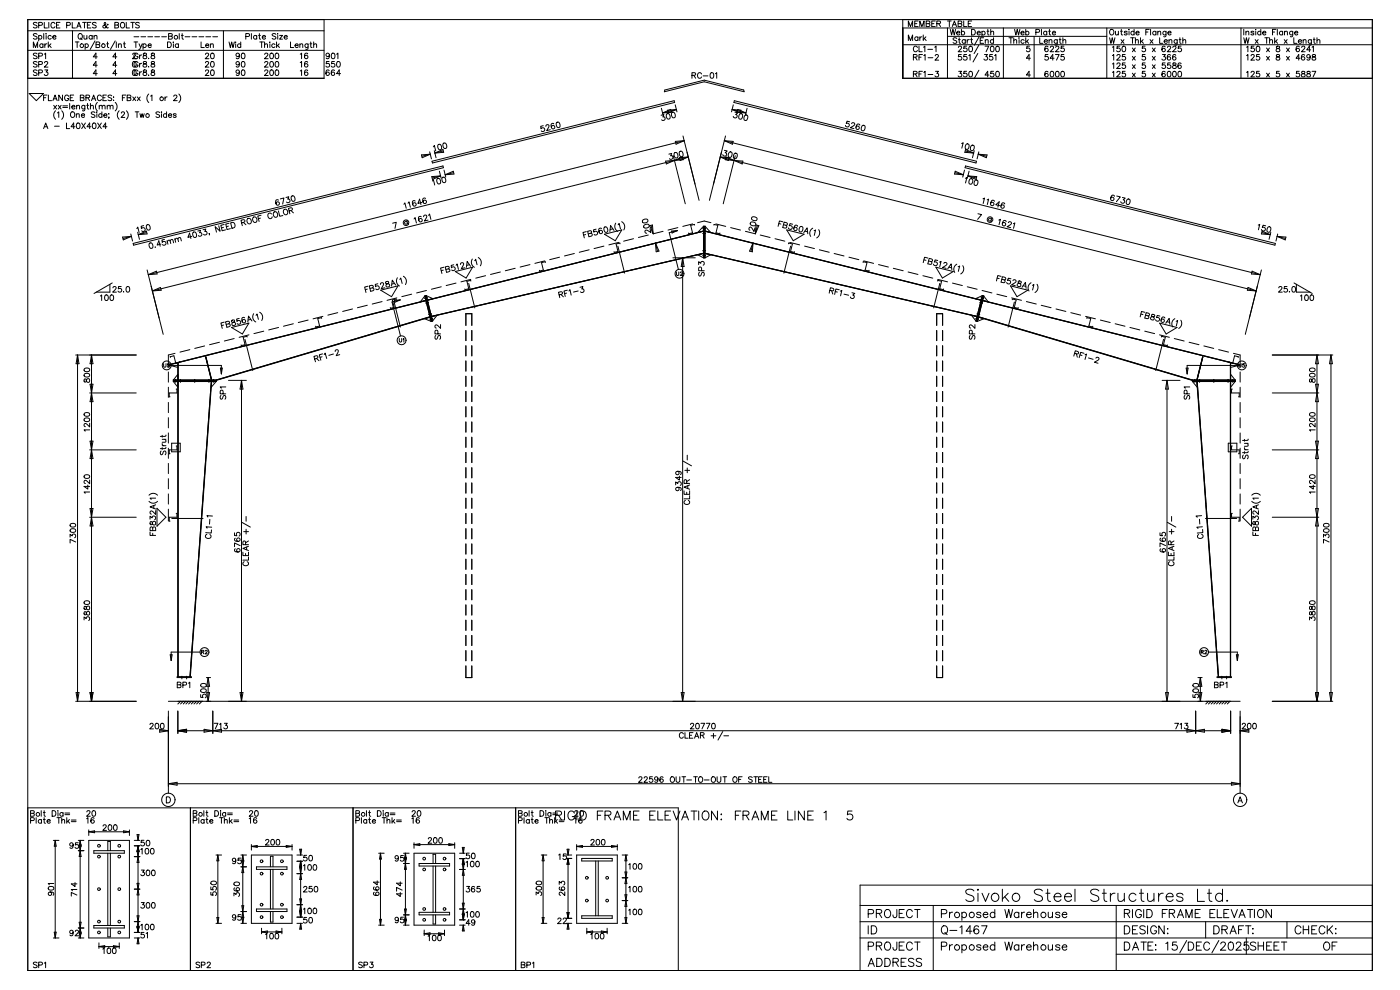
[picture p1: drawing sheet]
<svg xmlns="http://www.w3.org/2000/svg" width="420mm" height="297mm" viewBox="0 0 420 297" stroke-linecap="round" stroke-linejoin="round" font-family="sans-serif">
<g fill="none" stroke="#000" stroke-width=".3">
<path d="M8.3 5.9h403.3v285.1h-403.3zM8.3 9.2h88.9M8.3 15.1h88.9M10 14.3v-1.7l.6 1.7 .7-1.7v1.7M11.1 7l-.4-.3-.7 .3 .2 .4 .9 .5v.2l-.4 .3-.7-.3M11.1 10.3l-.4-.2-.7 .2 .2 .4 .9 .6v.2l-.4 .2-.7-.2M11.1 16.2l-.4-.3-.7 .3 .2 .4 .9 .5v.3l-.4 .2-.7-.2M11.1 18.7l-.4-.3-.7 .3 .2 .4 .9 .5v.3l-.4 .2-.7-.2M11.6 7.6l1-.1v-.6l-1-.2v1.7M11.6 10.9a.53 .53 0 0 1 .8-.1 .53 .53 0 0 1 0 .8 .53 .53 0 0 1-.8-.1M11.6 16.8l1-.1v-.6l-1-.2v1.7M11.6 19.3l1-.1v-.6l-1-.2v1.7"/>
<path d="M11.6 10.6v1.7M12.9 13.4a.53 .53 0 0 0-.8-.1 .53 .53 0 0 0 0 .8 .53 .53 0 0 0 .8-.1M12.9 13.1v1.2M13.1 10.1v1.6M13.3 6.7v1.7h.9M13.3 16.3l.4-.4v1.7M13.4 18.8l.3-.4 .6 .4-1 1.3h1.1M13.4 13.1v1.2M13.8 10.1v.1zM13.8 10.6v1.1M14.1 13.1l-.4 .1-.3 .4M14.5 12.6v1.7"/>
<path d="M14.6 6.7v1.7M14.8 13.6l.6 .7M15.3 13.1l-.8 .8M15.4 10.9a.53 .53 0 0 0-.8-.1 .53 .53 0 0 0 0 .8 .53 .53 0 0 0 .8-.1M15.8 11.1h1a.54 .54 0 0 0-.6-.4 .54 .54 0 0 0-.5 .5 .54 .54 0 0 0 .5 .5l.6-.2M16.5 7.1a.62 .62 0 0 0-.7-.4 .62 .62 0 0 0-.5 .7v.3a.62 .62 0 0 0 .5 .7 .62 .62 0 0 0 .7-.4M17 7.5h.6M18 6.7h-1v1.7h1M20 7.6l.9-.1 .1-.6-1-.2v1.7M21.7 6.7v1.7h.9M21.7 9.2v14.3M22.6 12.6h1.1"/>
<path d="M23 8.4l.7-1.7 .6 1.7M23.1 12.6v1.7M23.3 7.8h.8M23.7 10.1a.78 .78 0 0 1 1 .8 .78 .78 0 0 1-1 .8l-.3-.6zM24.1 11.4l.5 .5M24.8 6.7h1.1M25.2 10.6l.1 1.1h.4l.4-.3M25.3 6.7v1.7M25.5 13.4a.53 .53 0 0 1 .8-.1 .53 .53 0 0 1 0 .8 .53 .53 0 0 1-.8-.1M25.5 13.1v1.7M26.1 10.6v1.1M26.2 7.5h.7"/>
<path d="M27.2 6.7h-1v1.7h1M27.6 10.9a.53 .53 0 0 0-.7-.1 .53 .53 0 0 0 0 .8 .53 .53 0 0 0 .7-.1M27.6 10.6v1.1M28.2 10.9l.4-.3 .4 .1 .1 1M28.2 10.6v1.1M28.5 12.3l-1.5 2.5M28.8 13.4l1 .1 .1 .4-.4 .4h-.7v-1.7l1 .1v.5l-.3 .2M28.8 7l-.4-.3-.7 .3 .2 .4 .9 .5v.2l-.4 .3-.7-.3M29.2 17.1h-1.2l.8-1.2v1.7M29.2 19.6h-1.2l.8-1.2v1.7M32 13.1h.6M32.2 12.6v1.3l.4 .4"/>
<path d="M32.4 7.4l-.1-.1a1 1 0 0 1-1.4 .9v-.5l.8-.6-.2-.4-.3 .3 .1 .4 .7 .9 .4-.1M34.4 7.5l1.1 .2 .1 .4-.4 .3h-.8v-1.7l1.1 .2v.5l-.3 .1M34.6 12.3l-1.5 2.5M34.9 12.6v1.7M35 17.1h-1.2l.8-1.2v1.7M35 19.6h-1.2l.8-1.2v1.7M35.5 13.5l.4-.4 .4 .1 .1 1.1M35.5 13.1v1.2M36.3 7l.1-.2a.78 .78 0 0 1 1 .8 .78 .78 0 0 1-1 .7l-.3-.6zM37 13.1h.6M37.3 12.6v1.3l.4 .4M37.9 6.7v1.7h.9"/>
<path d="M39.2 6.7h1.1M39.8 16.3l.3-.4 .6 .4-1 1.3h1.1M39.8 6.7v1.7M39.9 18.5a.82 .82 0 0 1 1 .6 .82 .82 0 0 1-.6 1l-.5-.3-.1-.6zM40.2 12.6h1.1M40.2 11h1.4M40.7 12.6v1.7M41.4 16.3a.62 .62 0 0 0-.7-.4 .62 .62 0 0 0-.5 .7v.4a.6 .6 0 0 0 .6 .6 .6 .6 0 0 0 .6-.6h-.4M41.4 18.8a.62 .62 0 0 0-.7-.4 .62 .62 0 0 0-.5 .7v.4a.6 .6 0 0 0 .6 .6 .6 .6 0 0 0 .6-.6h-.4M41.7 13.1l.5 1.2M41.8 7l-.4-.3-.7 .3 .1 .4 .9 .3 .1 .4-.4 .3-.7-.3M41.9 16.5v1.1"/>
<path d="M41.9 19v1.1M42.3 11h1.4M42.5 16.5l-.4 .1-.2 .4M42.5 19l-.4 .1-.2 .4M42.7 13.1l-.8 1.6-.3 .1M42.9 13.4a.53 .53 0 0 1 .8-.1 .53 .53 0 0 1 0 .8 .53 .53 0 0 1-.8-.1M42.9 13.1v1.7M43.1 16v.5l.7 .2 .2 .4a.56 .56 0 0 1-.5 .5 .56 .56 0 0 1-.6-.5l1-.8v-.3zM43.1 18.5v.5l.7 .2 .2 .4a.56 .56 0 0 1-.5 .5 .56 .56 0 0 1-.6-.5l1-.8v-.3zM44.3 11h1.5M44.4 13.6h1a.54 .54 0 0 0-.6-.4 .54 .54 0 0 0-.5 .5 .54 .54 0 0 0 .5 .6l.6-.3M44.6 17.4l.1 .1"/>
<path d="M44.6 20h.1M45.5 16v.5l.7 .2 .2 .4a.56 .56 0 0 1-.5 .5 .56 .56 0 0 1-.6-.5l1-.8-.1-.3zM45.5 18.5v.5l.7 .2 .2 .4a.56 .56 0 0 1-.5 .5 .56 .56 0 0 1-.6-.5l1-.8-.1-.3zM46.4 11h1.4M48.5 11h1.4M50.2 12.6h.6a.9 .9 0 0 1 .6 .8 .9 .9 0 0 1-.6 .9h-.6zM50.6 10.9l1 .1 .1 .4-.4 .3h-.7v-1.6l1 .1v.5l-.3 .2M52 12.6v.1zM52 13.1v1.2M53.5 13.4a.53 .53 0 0 0-.8-.1 .53 .53 0 0 0 0 .8 .53 .53 0 0 0 .8-.1M53.5 13.1v1.2M53.8 10.1v1.6"/>
<path d="M54.4 10.6h.6M54.6 10.1v1.3l.4 .3M55.5 11h1.4M57.6 11h1.4M59.7 11h1.4M60.3 12.6v1.7h1M61.6 16.3l.3-.4 .7 .4-1.1 1.3h1.2M61.6 18.8l.3-.4 .7 .4-1.1 1.3h1.2M61.7 13.6h.9a.54 .54 0 0 0-.6-.4 .54 .54 0 0 0-.4 .5 .54 .54 0 0 0 .5 .6l.5-.3M61.7 11h1.5M63.1 13.5l.4-.4 .4 .1 .1 1.1M63.1 13.1v1.2"/>
<path d="M63.4 16a.82 .82 0 0 1 1 .6 .82 .82 0 0 1-.6 1l-.6-.3-.1-.6zM63.4 18.5a.82 .82 0 0 1 1 .6 .82 .82 0 0 1-.6 1l-.6-.3-.1-.6zM63.8 11h1.5M67 9.2v14.3M68.7 12.6l.4 1.7 .4-1.7 .4 1.7 .4-1.7M70.6 12.7h.2zM70.7 13.1v1.2M71.8 16.5a.52 .52 0 0 1-.7 .4 .52 .52 0 0 1-.2-.8 .52 .52 0 0 1 .8 .1l.1 .3a.79 .79 0 0 1-.6 1.1l-.4-.2M71.8 19a.52 .52 0 0 1-.7 .4 .52 .52 0 0 1-.2-.8 .52 .52 0 0 1 .8 .1l.1 .3a.79 .79 0 0 1-.6 1.1l-.4-.2M72.2 13.4a.53 .53 0 0 0-.8-.1 .53 .53 0 0 0 0 .8 .53 .53 0 0 0 .8-.1M72.2 12.6v1.7M72.6 16a.82 .82 0 0 1 1 .6 .82 .82 0 0 1-.6 1l-.6-.3v-.6z"/>
<path d="M72.6 18.5a.82 .82 0 0 1 1 .6 .82 .82 0 0 1-.6 1l-.6-.3v-.6zM73.7 10.9h1l.1-.7-1.1-.1v1.6M75.4 10.1v1.6M77 10.9a.53 .53 0 0 0-.8-.1 .53 .53 0 0 0 0 .8 .53 .53 0 0 0 .8-.1M77 10.6v1.1M77.5 10.6h.6M77.8 10.1v1.3l.4 .3M77.9 12.6h1.1M78.5 12.6v1.7M78.7 11.1h.9a.54 .54 0 0 0-.6-.4 .54 .54 0 0 0-.4 .5 .54 .54 0 0 0 .5 .5l.5-.2M79.3 13.5l.4-.4 .4 .1 .1 1.1M79.3 12.6v1.7"/>
<path d="M79.4 16.3l.3-.4 .6 .4-1 1.3h1.1M79.4 18.8l.3-.4 .6 .4-1 1.3h1.1M80.9 12.6v.1zM80.9 13.1v1.2M81.1 16a.82 .82 0 0 1 1 .6 .82 .82 0 0 1-.6 1l-.5-.3-.1-.6zM81.1 18.5a.82 .82 0 0 1 1 .6 .82 .82 0 0 1-.6 1l-.5-.3-.1-.6zM82.5 13.4a.53 .53 0 0 0-.8-.1 .53 .53 0 0 0 0 .8 .53 .53 0 0 0 .8-.1M82.7 10.3l-.4-.2-.7 .2 .2 .4 .9 .6v.2l-.4 .2-.7-.2M82.7 16a.82 .82 0 0 1 1 .6 .82 .82 0 0 1-.6 1l-.5-.3-.1-.6zM82.7 18.5a.82 .82 0 0 1 1 .6 .82 .82 0 0 1-.6 1l-.5-.3-.1-.6zM82.9 12.6v1.7M83.3 13.6l.5 .7"/>
<path d="M83.3 10.1v.1zM83.3 10.6v1.1M83.7 13.1l-.8 .8M83.9 10.6h.8l-.8 1.1h.8M85.2 11.1h1a.54 .54 0 0 0-.6-.4 .54 .54 0 0 0-.5 .5 .54 .54 0 0 0 .5 .5l.6-.2M87.1 12.6v1.7h1M88.5 13.6h.9a.54 .54 0 0 0-.5-.4 .54 .54 0 0 0-.5 .5 .54 .54 0 0 0 .5 .6l.5-.3M89.9 13.5l.4-.4 .4 .1 .1 1.1M89.9 13.1v1.2M90 16.3l.4-.4v1.7M90 18.8l.4-.4v1.7M92.3 16.2l-.1-.2a.82 .82 0 0 0-1 .6 .82 .82 0 0 0 .6 1 .52 .52 0 0 0 .6-.5 .52 .52 0 0 0-.5-.5 .52 .52 0 0 0-.6 .5"/>
<path d="M92.3 18.7l-.1-.2a.82 .82 0 0 0-1 .6 .82 .82 0 0 0 .6 1 .52 .52 0 0 0 .6-.5 .52 .52 0 0 0-.5-.5 .52 .52 0 0 0-.6 .5M92.4 13.1l-.1 1.6h-.6M92.4 13.4a.53 .53 0 0 0-.8-.1 .53 .53 0 0 0 0 .8 .53 .53 0 0 0 .8-.1M93 13.1h.5M93.2 12.6v1.3l.4 .4M94.1 13.5l.4-.4 .4 .1v1.1M94.1 12.6v1.7M97.2 5.9v17.6h-88.9M98.7 18.4h-.8l-.1 .8a.59 .59 0 0 1 .9 0 .59 .59 0 0 1-.1 .8 .59 .59 0 0 1-.9-.2M98.8 16.5a.52 .52 0 0 1-.7 .4 .52 .52 0 0 1-.2-.8 .52 .52 0 0 1 .8 .1l.1 .3a.79 .79 0 0 1-.7 1.1l-.3-.2M99.6 16a.82 .82 0 0 1 1 .6 .82 .82 0 0 1-.6 1l-.6-.3-.1-.6zM100.3 18.4h-.8l-.1 .8a.59 .59 0 0 1 .9 0 .59 .59 0 0 1-.1 .8 .59 .59 0 0 1-.9-.2"/>
<path d="M100.9 16.3l.4-.4v1.7M101.2 18.5a.82 .82 0 0 1 1 .6 .82 .82 0 0 1-.6 1l-.6-.3-.1-.6zM270.7 5.9v17.6h140.9M270.7 8.4h140.9M270.7 13.4h140.9M272.4 8v-1.7l.6 1.7 .7-1.7v1.7M272.4 12.2v-1.7l.6 1.7 .7-1.7v1.7M273.9 17.2l1-.1 .1-.6-1.1-.1v1.6M274.3 7.1h.7M274.5 17.2l.5 .8M275.1 14.2a.62 .62 0 0 0-.7-.4 .62 .62 0 0 0-.5 .7v.4a.62 .62 0 0 0 .5 .6 .62 .62 0 0 0 .7-.4M275.3 11.3a.53 .53 0 0 0-.8-.1 .53 .53 0 0 0 0 .8 .53 .53 0 0 0 .8-.1"/>
<path d="M275.3 11v1.2M275.4 6.3h-1.1v1.7h1.1M275.6 13.8v1.7h1M275.6 17.2h.6M275.8 8v-1.7l.7 1.7 .6-1.7v1.7M275.8 11v1.2M276.5 11l-.4 .1-.3 .4M276.6 16.4h-1v1.6M276.9 10.5v1.7M277 14.2l.4-.4v1.7M277 16.7l.4-.3v1.6M277.2 11.5l.6 .7"/>
<path d="M277.7 11l-.8 .8M277.8 7.1l1 .2 .1 .4-.4 .3h-.7v-1.7l1 .2 .1 .3-.4 .3M278.2 14.8h1.5M278.3 17.3h1.5M279.4 7.1h.7M280.3 14.2l.4-.4v1.7M280.5 6.3h-1.1v1.7h1.1M280.5 16.8l.3-.4 .6 .3-1 1.3h1.1M280.9 7.1l1-.1 .1-.5-1.1-.2v1.7M281.5 7.1l.6 .9M284.1 6.3h1.2M284.1 8.4v15.1"/>
<path d="M284.1 10.9h47.8M284.7 6.3v1.7M285 8.8l.4 1.7 .4-1.7 .4 1.7 .4-1.7M285.6 8l.6-1.7 .7 1.7M285.8 7.4h.8M286.9 9.8h1a.54 .54 0 0 0-.6-.4 .54 .54 0 0 0-.5 .6 .54 .54 0 0 0 .5 .5l.6-.3M286.9 11.6l-.4-.3-.7 .3 .2 .4 .9 .4v.4l-.4 .2-.7-.2M287.3 7.1l1.1 .2 .1 .4-.4 .3h-.8v-1.7l1.1 .2v.4l-.3 .2M287.4 11.9h.6M287.4 14.2l.3-.4 .7 .4-1.1 1.3h1.2M287.7 11.3v1.4l.4 .3M288.3 16.4h-.8l-.1 .7a.59 .59 0 0 1 .9 0 .59 .59 0 0 1-.1 .8 .59 .59 0 0 1-.9-.2"/>
<path d="M288.3 9.6a.53 .53 0 0 1 .8-.1 .53 .53 0 0 1 0 .8 .53 .53 0 0 1-.8-.1M288.3 8.8v1.7M289 6.3v1.7h1M289.5 12.1a.53 .53 0 0 0-.8-.1 .53 .53 0 0 0 0 .8 .53 .53 0 0 0 .8 0M289.5 11.9v1.1M289.9 13.8h-.8l-.1 .8a.59 .59 0 0 1 .9-.1 .59 .59 0 0 1-.1 .9 .59 .59 0 0 1-.9-.2M289.9 16.4h-.8l-.1 .7a.59 .59 0 0 1 .9 0 .59 .59 0 0 1-.1 .8 .59 .59 0 0 1-.9-.2M290 11.9v1.1M290.4 7.1h.6M290.5 16.7l.4-.3v1.6M290.7 11.9l-.4 .1-.3 .4M290.8 13.9a.82 .82 0 0 1 1 .6 .82 .82 0 0 1-.6 1l-.6-.3-.1-.6z"/>
<path d="M291.1 11.9h.5M291.3 11.3v1.4l.4 .3M291.4 8.8h.5a.9 .9 0 0 1 .6 .8 .9 .9 0 0 1-.6 .9h-.5zM291.4 6.3h-1v1.7h1M293 9.8h1a.54 .54 0 0 0-.6-.4 .54 .54 0 0 0-.5 .6 .54 .54 0 0 0 .5 .5l.6-.3M293.2 16l-1.4 2.6M293.6 13.5l-1.5 2.6M293.6 11l-1.4 2.6M294 12.1h.6M294.5 9.6a.53 .53 0 0 1 .8-.1 .53 .53 0 0 1 0 .8 .53 .53 0 0 1-.8-.1M294.5 9.4v1.6M295 11.3h-1v1.7h1"/>
<path d="M295.2 16.4h.9l-.5 .6a.56 .56 0 0 1 .5 .9 .56 .56 0 0 1-1-.2M295.4 13.8h1.1l-.8 1.7M295.5 12.2l.4-.3 .4 .1 .1 1M295.5 11.9v1.1M296 9.4h.6M296.2 8.8v1.4l.4 .3M297.1 9.7l.4-.3h.4l.1 1.1M297.1 8.8v1.7M297.2 13.9a.82 .82 0 0 1 1 .6 .82 .82 0 0 1-.6 1l-.5-.3-.1-.6zM297.6 16.4h-.8v.7a.59 .59 0 0 1 .9 0 .59 .59 0 0 1-.2 .8 .59 .59 0 0 1-.8-.2M298 12.1a.53 .53 0 0 0-.8-.1 .53 .53 0 0 0 0 .8 .53 .53 0 0 0 .8 0M298 11.3v1.7"/>
<path d="M298.3 16.7l.4-.3v1.6M298.8 13.9a.82 .82 0 0 1 1 .6 .82 .82 0 0 1-.6 1l-.5-.3-.1-.6zM300.9 8.4v15.1M302.6 11.3h1.1M303.1 11.3v1.7M304 12.2l.4-.3 .4 .1 .1 1M304 11.3v1.7M304.3 8.8l.4 1.7 .4-1.7 .4 1.7 .4-1.7M305.5 11.4h.2zM305.6 11.9v1.1M306.2 9.8h.9a.54 .54 0 0 0-.6-.4 .54 .54 0 0 0-.4 .6 .54 .54 0 0 0 .5 .5l.5-.3M307.1 12.1a.53 .53 0 0 0-.8-.1 .53 .53 0 0 0 0 .8 .53 .53 0 0 0 .8 0"/>
<path d="M307.6 9.6a.53 .53 0 0 1 .8-.1 .53 .53 0 0 1 0 .8 .53 .53 0 0 1-.8-.1M307.6 8.8v1.7M307.6 11.3v1.7M307.9 12.4l.6 .6M308.4 11.9l-.8 .8M308.8 13.8h-.8l-.1 .8a.59 .59 0 0 1 .9-.1 .59 .59 0 0 1-.1 .9 .59 .59 0 0 1-.9-.2M309 17.5h-1.2l.8-1.1v1.6M310.1 10.9v12.6M310.6 9.7l1-.1 .1-.6-1.1-.2v1.7M311.8 11.3v1.7h1M312.3 8.8v1.7M313.2 12.4h.9a.54 .54 0 0 0-.6-.5 .54 .54 0 0 0-.4 .6 .54 .54 0 0 0 .5 .5l.5-.2"/>
<path d="M313.9 9.6a.53 .53 0 0 0-.8-.1 .53 .53 0 0 0 0 .8 .53 .53 0 0 0 .8-.1M313.9 9.4v1.1M314.3 14.1l-.1-.2a.82 .82 0 0 0-1 .6 .82 .82 0 0 0 .6 1 .52 .52 0 0 0 .6-.5 .52 .52 0 0 0-.5-.5 .52 .52 0 0 0-.6 .5M314.3 16.4h-.8l-.1 .7a.59 .59 0 0 1 .9 0 .59 .59 0 0 1-.1 .8 .59 .59 0 0 1-.9-.2M314.5 9.4h.5M314.6 12.2l.4-.3 .4 .1 .1 1M314.6 11.9v1.1M314.7 8.8v1.4l.4 .3M315 14.2l.3-.4 .7 .4-1.1 1.3h1.1M315.6 9.8h1a.54 .54 0 0 0-.6-.4 .54 .54 0 0 0-.5 .6 .54 .54 0 0 0 .5 .5l.6-.3M316.1 17.5h-1.2l.8-1.1v1.6M316.5 16.4h1.1l-.8 1.6"/>
<path d="M316.6 14.2l.3-.4 .7 .4-1.1 1.3h1.1M317.1 11.9l-.1 1.5-.6 .1M317.1 12.1a.53 .53 0 0 0-.8-.1 .53 .53 0 0 0 0 .8 .53 .53 0 0 0 .8 0M317.6 11.9h.6M317.9 11.3v1.4l.4 .3M318.7 12.2l.4-.3 .4 .1 .1 1M318.7 11.3v1.7M319.1 13.8h-.8l-.1 .8a.59 .59 0 0 1 .9-.1 .59 .59 0 0 1-.1 .9 .59 .59 0 0 1-.9-.2M319.1 16.4h-.8l-.1 .7a.59 .59 0 0 1 .9 0 .59 .59 0 0 1-.1 .8 .59 .59 0 0 1-.9-.2M331.9 8.4v15.1M332.8 11.3l.4 1.7 .4-1.7 .4 1.7 .4-1.7M333.1 8.9a.78 .78 0 0 1 1 .7 .78 .78 0 0 1-1 .8l-.3-.6z"/>
<path d="M333.6 14.2l.4-.4v1.7M333.6 16.7l.4-.3v1.6M333.6 19.2l.4-.3v1.6M334.5 9.4l.1 1 .4 .1 .4-.3M335 16.8l.3-.4 .6 .3-1 1.3h1.1M335 19.3l.3-.4 .6 .3-1 1.3h1.1M335.4 9.4v1.1M335.8 13.8h-.8v.8a.59 .59 0 0 1 .9-.1 .59 .59 0 0 1-.2 .9 .59 .59 0 0 1-.8-.2M336 9.4h.6M336.2 11.9l.9 1.1M336.3 8.8v1.4l.4 .3M336.7 13.9a.82 .82 0 0 1 1 .6 .82 .82 0 0 1-.6 1l-.5-.3-.1-.6z"/>
<path d="M337.1 11.9l-.9 1.1M337.4 16.4h-.8v.7a.59 .59 0 0 1 .8 0 .59 .59 0 0 1-.1 .8 .59 .59 0 0 1-.8-.2M337.4 18.9h-.8v.7a.59 .59 0 0 1 .8 0 .59 .59 0 0 1-.1 .9 .59 .59 0 0 1-.8-.3M338 9.6l-.3-.2h-.5v.4l.8 .2v.2l-.3 .3-.5-.3M338.5 8.9h.2zM338.6 9.4v1.1M339.1 11.3h1.1M339.6 14.4l.9 1.1M339.6 16.9l.9 1.1M339.6 19.4l.9 1.1M339.6 11.3v1.7M340.1 9.6a.53 .53 0 0 0-.8-.1 .53 .53 0 0 0 0 .8 .53 .53 0 0 0 .8-.1"/>
<path d="M340.1 8.8v1.7M340.5 14.4l-.9 1.1M340.5 16.9l-.9 1.1M340.5 19.4l-.9 1.1M340.5 12.2l.4-.3 .4 .1 .1 1M340.5 11.3v1.7M340.7 9.8h.9a.54 .54 0 0 0-.6-.4 .54 .54 0 0 0-.4 .6 .54 .54 0 0 0 .5 .5l.5-.3M342 11.3v1.7M342.3 12.4l.6 .6M342.8 11.9l-.8 .8M343.4 13.8h-.8l-.1 .8a.59 .59 0 0 1 .9-.1 .59 .59 0 0 1-.1 .9 .59 .59 0 0 1-.8-.2M343.4 16.4h-.8l-.1 .7a.59 .59 0 0 1 .9 0 .59 .59 0 0 1-.1 .8 .59 .59 0 0 1-.8-.2"/>
<path d="M343.4 18.9h-.8l-.1 .7a.59 .59 0 0 1 .9 0 .59 .59 0 0 1-.1 .9 .59 .59 0 0 1-.8-.3M343.6 9.6h.7M344.7 8.8h-1.1v1.7M344.9 11.9l.9 1.1M345.1 8.8v1.7M345.6 14.4l.9 1.1M345.6 16.9l.9 1.1M345.6 19.4l.9 1.1M345.8 11.9l-.9 1.1M346.5 14.4l-.9 1.1M346.5 16.9l-.9 1.1M346.5 19.4l-.9 1.1"/>
<path d="M346.7 9.6a.53 .53 0 0 0-.8-.1 .53 .53 0 0 0 0 .8 .53 .53 0 0 0 .8-.1M346.7 9.4v1.1M347.2 9.7l.4-.3h.4l.1 1.1M347.2 9.4v1.1M347.8 11.3v1.7h.9M348.6 16.4h.9l-.5 .6a.56 .56 0 0 1 .4 .9 .56 .56 0 0 1-1-.2M349.1 12.4h1a.54 .54 0 0 0-.6-.5 .54 .54 0 0 0-.5 .6 .54 .54 0 0 0 .5 .5l.6-.2M349.4 14.1l-.1-.2a.82 .82 0 0 0-1 .6 .82 .82 0 0 0 .6 1 .52 .52 0 0 0 .6-.5 .52 .52 0 0 0-.5-.5 .52 .52 0 0 0-.6 .5M349.4 18.9h-.8l-.1 .7a.59 .59 0 0 1 .9 0 .59 .59 0 0 1-.1 .9 .59 .59 0 0 1-.9-.3M349.7 9.4l-.1 1.5-.6 .1M349.7 9.6a.53 .53 0 0 0-.8-.1 .53 .53 0 0 0 0 .8 .53 .53 0 0 0 .8-.1M350.1 14.2l.3-.4 .7 .4-1.1 1.3h1.2"/>
<path d="M350.2 9.8h1a.54 .54 0 0 0-.6-.4 .54 .54 0 0 0-.5 .6 .54 .54 0 0 0 .5 .5l.6-.3M350.6 12.2l.4-.3 .4 .1v1M350.6 11.9v1.1M351 16.6l-.1-.2a.82 .82 0 0 0-1 .6 .82 .82 0 0 0 .6 1 .52 .52 0 0 0 .6-.5 .52 .52 0 0 0-.5-.5 .52 .52 0 0 0-.6 .5M351 18.9h-.8l-.1 .7a.59 .59 0 0 1 .9 0 .59 .59 0 0 1-.1 .9 .59 .59 0 0 1-.9-.3M351.7 14.2l.3-.4 .7 .4-1.1 1.3h1.2M351.8 18.9v.5l.7 .3 .3 .3a.56 .56 0 0 1-.6 .6 .56 .56 0 0 1-.6-.6l1.1-.7-.1-.4zM352.6 16.6l-.1-.2a.82 .82 0 0 0-1 .6 .82 .82 0 0 0 .6 1 .52 .52 0 0 0 .6-.5 .52 .52 0 0 0-.5-.5 .52 .52 0 0 0-.6 .5M353 11.9v1.5l-.7 .1M353 12.1a.53 .53 0 0 0-.7-.1 .53 .53 0 0 0 0 .8 .53 .53 0 0 0 .7 0M353.6 11.9h.6M353.8 11.3v1.4l.4 .3"/>
<path d="M354.2 13.8h-.8l-.1 .8a.59 .59 0 0 1 .9-.1 .59 .59 0 0 1-.1 .9 .59 .59 0 0 1-.9-.2M354.2 19.1l-.1-.2a.82 .82 0 0 0-1 .6 .82 .82 0 0 0 .6 1 .52 .52 0 0 0 .6-.4 .52 .52 0 0 0-.5-.6 .52 .52 0 0 0-.6 .5M354.7 12.2l.4-.3 .4 .1 .1 1M354.7 11.3v1.7M372.2 8.4v15.1M373 11.3l.4 1.7 .4-1.7 .4 1.7 .4-1.7M373 8.8v1.7M373.6 9.7l.4-.3h.4l.1 1.1M373.6 9.4v1.1M373.8 14.2l.4-.4v1.7M373.8 16.7l.4-.3v1.6M375.2 16.8l.3-.4 .7 .3-1.1 1.3h1.1"/>
<path d="M376 9.6l-.3-.2h-.5v.4l.8 .2v.2l-.3 .3-.5-.3M376.1 13.8h-.8l-.1 .8a.59 .59 0 0 1 .9-.1 .59 .59 0 0 1-.1 .9 .59 .59 0 0 1-.9-.2M376.4 11.9l.9 1.1M376.5 8.9h.2zM376.6 9.4v1.1M376.9 13.9a.82 .82 0 0 1 1 .6 .82 .82 0 0 1-.6 1l-.5-.3-.1-.6zM377.3 11.9l-.9 1.1M377.7 16.4h-.8l-.1 .7a.59 .59 0 0 1 .9 0 .59 .59 0 0 1-.1 .8 .59 .59 0 0 1-.9-.2M378.1 9.6a.53 .53 0 0 0-.8-.1 .53 .53 0 0 0 0 .8 .53 .53 0 0 0 .8-.1M378.1 8.8v1.7M378.7 9.8h.9a.54 .54 0 0 0-.6-.4 .54 .54 0 0 0-.4 .6 .54 .54 0 0 0 .5 .5l.5-.3M379.3 11.3h1.1"/>
<path d="M379.8 14.4l.9 1.1M379.8 16.9l.9 1.1M379.9 11.3v1.7M380.7 14.4l-.9 1.1M380.7 16.9l-.9 1.1M380.7 12.2l.4-.3 .4 .1 .1 1M380.7 11.3v1.7M381.6 9.6h.7M382.3 11.3v1.7M382.6 12.4l.5 .6M382.7 8.8h-1.1v1.7M382.9 13.9v.5l.7 .2 .2 .4a.56 .56 0 0 1-.5 .5 .56 .56 0 0 1-.6-.5l1-.8v-.3z"/>
<path d="M382.9 16.4v.5l.7 .3 .2 .3a.56 .56 0 0 1-.5 .6 .56 .56 0 0 1-.6-.6l1-.7v-.4zM383.1 8.8v1.7M383.1 11.9l-.8 .8M384.7 9.6a.53 .53 0 0 0-.8-.1 .53 .53 0 0 0 0 .8 .53 .53 0 0 0 .8-.1M384.7 9.4v1.1M385.1 11.9l.9 1.1M385.2 9.7l.4-.3h.4l.1 1.1M385.2 9.4v1.1M385.8 14.4l.9 1.1M385.8 16.9l.9 1.1M386 11.9l-.9 1.1M386.7 14.4l-.9 1.1"/>
<path d="M386.7 16.9l-.9 1.1M387.7 9.4l-.1 1.5-.6 .1M387.7 9.6a.53 .53 0 0 0-.8-.1 .53 .53 0 0 0 0 .8 .53 .53 0 0 0 .8-.1M388 11.3v1.7h1M388.2 9.8h1a.54 .54 0 0 0-.6-.4 .54 .54 0 0 0-.5 .6 .54 .54 0 0 0 .5 .5l.6-.3M389.4 12.4h.9a.54 .54 0 0 0-.6-.5 .54 .54 0 0 0-.4 .6 .54 .54 0 0 0 .5 .5l.5-.2M389.6 14.1v-.2a.82 .82 0 0 0-1 .6 .82 .82 0 0 0 .6 1 .52 .52 0 0 0 .5-.5 .52 .52 0 0 0-.5-.5 .52 .52 0 0 0-.5 .5M389.9 17.5h-1.2l.8-1.1v1.6M390.4 14.2l.3-.4 .6 .4-1 1.3h1.1M390.8 12.2l.4-.3 .4 .1 .1 1M390.8 11.9v1.1M391.2 16.6v-.2a.82 .82 0 0 0-1 .6 .82 .82 0 0 0 .6 1 .52 .52 0 0 0 .5-.5 .52 .52 0 0 0-.5-.5 .52 .52 0 0 0-.5 .5"/>
<path d="M392.9 16.9a.52 .52 0 0 1-.7 .5 .52 .52 0 0 1-.2-.9 .52 .52 0 0 1 .8 .1l.1 .3a.79 .79 0 0 1-.6 1.1l-.3-.2M393.1 15h-1.2l.8-1.2v1.7M393.3 11.9l-.1 1.5-.6 .1M393.3 12.1a.53 .53 0 0 0-.8-.1 .53 .53 0 0 0 0 .8 .53 .53 0 0 0 .8 0M393.5 14.2l.4-.4v1.7M393.6 16.4v.5l.8 .3 .2 .3a.56 .56 0 0 1-.6 .6 .56 .56 0 0 1-.5-.6l1-.7-.1-.4zM393.8 11.9h.6M394.1 11.3v1.4l.4 .3M395 12.2l.4-.3 .4 .1v1M395 11.3v1.7M8.7 28h4.3l-2.1 2.2zM11.1 21.2l-.4-.2-.7 .2 .2 .4 .9 .6v.2l-.4 .2-.7-.2"/>
<path d="M11.6 21.8h1v-.7l-1-.1v1.6M13.1 38.6l.6-1.7 .7 1.7M13.1 29.3h.6M13.3 38h.8M13.4 21h.9l-.5 .6a.56 .56 0 0 1 .5 .9 .56 .56 0 0 1-1-.2M14.1 28.5h-1v1.7M14.5 28.5v1.7h1M15.9 30.2l.6-1.7 .6 1.7M16.1 29.6h.8M16.1 31.6l.9 1.1M16.3 37.8h1.5M16.7 33.2a1.72 1.72 0 0 0 0 2.6"/>
<path d="M17 31.6l-.9 1.1M17.2 33.9l.4-.4v1.7M17.5 31.6l.8 1.1M18.3 31.6l-.8 1.1M18.5 33.2a1.72 1.72 0 0 1 0 2.6M18.7 28.5v1.7l-1.1-1.7v1.7M18.8 31.7h1.5M18.8 32.2h1.5M19.9 36.9v1.7h1M20.6 28.9a.62 .62 0 0 0-.7-.4 .62 .62 0 0 0-.5 .6v.4a.6 .6 0 0 0 .6 .7 .6 .6 0 0 0 .6-.7h-.4M20.9 31v1.7M21.1 29.3h.6"/>
<path d="M21.3 33.8l.2-.2a.78 .78 0 0 1 .9 .8 .78 .78 0 0 1-.9 .7l-.4-.5zM21.5 32.1h1a.54 .54 0 0 0-.6-.5 .54 .54 0 0 0-.5 .6 .54 .54 0 0 0 .5 .5l.6-.2M22.1 28.5h-1v1.7h1M22.5 38h-1.2l.8-1.1v1.7M22.9 34.4l.4-.3 .4 .1 .1 1M22.9 34.1v1.1M23 31.9l.4-.3 .4 .1 .1 1M23 31.6v1.1M23.1 37a.82 .82 0 0 1 1 .6 .82 .82 0 0 1-.6 1l-.5-.4-.1-.6zM24.1 29.3l1 .2 .1 .4-.4 .3h-.7v-1.7l1 .2v.4l-.3 .2M24.4 34.6h1a.54 .54 0 0 0-.6-.5 .54 .54 0 0 0-.5 .6 .54 .54 0 0 0 .5 .5l.6-.2M24.5 36.9l1.1 1.7"/>
<path d="M25.4 31.6v1.5l-.7 .1M25.4 31.8a.53 .53 0 0 0-.7-.1 .53 .53 0 0 0 0 .8 .53 .53 0 0 0 .7 0M25.6 36.9l-1.1 1.7M25.8 29.3l.9-.1 .1-.5-1-.2v1.7M26 31.6h.6M26.2 31v1.4l.4 .3M26.3 29.3l.6 .9M27.1 31.9l.4-.3 .4 .1 .1 1M27.1 31v1.7M27.3 38h-1.2l.8-1.1v1.7M27.4 30.2l.7-1.7 .6 1.7M27.7 29.6h.8"/>
<path d="M27.9 37a.82 .82 0 0 1 1 .6 .82 .82 0 0 1-.6 1l-.5-.4-.1-.6zM28.5 33.8l-.4-.3-.7 .3 .1 .4 1 .5v.3l-.4 .2-.7-.2M29 33.5v.2zM29 34.1v1.1M29.2 22.1h-1.2l.8-1.1v1.6M29.2 30.7a1.72 1.72 0 0 0 0 2.6M29.3 36.9l1.1 1.7M29.8 31.9l.4-.3 .4 .1v1M29.8 31.6v1.1M30.4 28.9a.62 .62 0 0 0-.7-.4 .62 .62 0 0 0-.5 .6v.4a.62 .62 0 0 0 .5 .7 .62 .62 0 0 0 .7-.4M30.4 36.9l-1.1 1.7M30.6 34.3a.53 .53 0 0 0-.8 0 .53 .53 0 0 0 0 .8 .53 .53 0 0 0 .8-.1"/>
<path d="M30.6 33.5v1.7M30.6 31.9l.4-.3 .4 .1 .1 1M30.9 29.3h.6M31.1 34.6h1a.54 .54 0 0 0-.6-.5 .54 .54 0 0 0-.5 .6 .54 .54 0 0 0 .5 .5l.6-.2M31.9 28.5h-1v1.7h1M32.1 38h-1.2l.8-1.1v1.7M32.2 31.9l.4-.3 .4 .1v1M32.2 31.6v1.1M32.6 34.2h.1zM32.6 35.2v-.1v.4M33 31.9l.4-.3 .4 .1 .1 1M33.5 28.7l-.4-.2-.7 .2 .2 .4 .9 .6v.2l-.4 .3-.7-.3"/>
<path d="M34 29.1h.1zM34.1 30v.2zM34.5 30.7a1.72 1.72 0 0 1 0 2.6M35 22.1h-1.2l.8-1.1v1.6M35.7 33.2a1.72 1.72 0 0 0 0 2.6M36.4 33.9l.3-.4 .6 .4-1 1.3h1.1M36.7 29.3h.6M37.7 28.5h-1v1.7M37.9 33.2a1.72 1.72 0 0 1 0 2.6M38.1 29.3l1.1 .2 .1 .4-.4 .3h-.8v-1.7l1.1 .2 .1 .3-.4 .3M39.8 29.1l.9 1.1M39.9 21a.82 .82 0 0 1 1 .6 .82 .82 0 0 1-.6 1l-.5-.3-.1-.6z"/>
<path d="M40.5 33.5h1.2M40.7 29.1l-.9 1.1M41.1 33.5v1.7M41.2 29.1l.9 1.1M41.4 21.4a.62 .62 0 0 0-.7-.4 .62 .62 0 0 0-.5 .6v.4a.6 .6 0 0 0 .6 .7 .6 .6 0 0 0 .6-.7h-.4M41.9 21.5v1.1M42 34.1l.3 1.1 .3-1.1 .3 1.1 .4-1.1M42.1 29.1l-.9 1.1M42.5 21.5l-.4 .1-.2 .4M43.1 21v.5l.7 .3 .2 .3a.56 .56 0 0 1-.5 .6 .56 .56 0 0 1-.6-.6l1-.7v-.4zM44.6 22.5l.1 .1M44.6 28.2a1.72 1.72 0 0 0 0 2.5"/>
<path d="M45.2 28.8l.4-.3v1.7M45.5 21v.5l.7 .3 .2 .3a.56 .56 0 0 1-.5 .6 .56 .56 0 0 1-.6-.6l1-.7-.1-.4zM47.9 33.8l-.4-.3-.7 .3 .1 .4 1 .5v.3l-.4 .2-.7-.2M48.4 33.5v.2zM48.4 34.1v1.1M49.5 29.1v1.1M50 34.3a.53 .53 0 0 0-.8 0 .53 .53 0 0 0 0 .8 .53 .53 0 0 0 .8-.1M50 33.5v1.7M50.1 29.1h-.4l-.2 .4M50.5 34.6h1a.54 .54 0 0 0-.6-.5 .54 .54 0 0 0-.5 .6 .54 .54 0 0 0 .5 .5l.6-.2M52.1 28.9l.3-.4 .7 .3-1.1 1.4h1.1M52.8 34.3l-.3-.2-.5 .1v.3l.8 .2v.3l-.3 .2-.5-.2"/>
<path d="M53.6 28.2a1.72 1.72 0 0 1 0 2.5M61.6 21.4l.3-.4 .7 .3-1.1 1.3h1.2M63.4 21a.82 .82 0 0 1 1 .6 .82 .82 0 0 1-.6 1l-.6-.3-.1-.6zM71.8 21.5a.52 .52 0 0 1-.7 .5 .52 .52 0 0 1-.2-.9 .52 .52 0 0 1 .8 .1l.1 .3a.79 .79 0 0 1-.6 1.1l-.4-.2M72.6 21a.82 .82 0 0 1 1 .6 .82 .82 0 0 1-.6 1l-.6-.3v-.6zM79.4 21.4l.3-.4 .6 .3-1 1.3h1.1M81.1 21a.82 .82 0 0 1 1 .6 .82 .82 0 0 1-.6 1l-.5-.3-.1-.6zM82.7 21a.82 .82 0 0 1 1 .6 .82 .82 0 0 1-.6 1l-.5-.3-.1-.6zM90 21.3l.4-.3v1.6M92.3 21.2l-.1-.2a.82 .82 0 0 0-1 .6 .82 .82 0 0 0 .6 1 .52 .52 0 0 0 .6-.4 .52 .52 0 0 0-.5-.6 .52 .52 0 0 0-.6 .5M98.7 21.2l-.1-.2a.82 .82 0 0 0-1 .6 .82 .82 0 0 0 .6 1 .52 .52 0 0 0 .6-.4 .52 .52 0 0 0-.5-.6 .52 .52 0 0 0-.6 .5M100.3 21.2l-.1-.2a.82 .82 0 0 0-1 .6 .82 .82 0 0 0 .6 1 .52 .52 0 0 0 .6-.4 .52 .52 0 0 0-.5-.6 .52 .52 0 0 0-.6 .5"/>
<path d="M102.1 22.1h-1.2l.8-1.1v1.6M162.9 37.7l-.8 .2 .1 .7a.59 .59 0 0 1 .9-.2 .59 .59 0 0 1 .1 .9 .59 .59 0 0 1-.9-.1M163.7 37.9l.2-.5 .7 .2-.7 1.6 1.1-.3M166.1 37.1l-.1-.1a.82 .82 0 0 0-.9 .8 .82 .82 0 0 0 .9 .9 .52 .52 0 0 0 .4-.6 .52 .52 0 0 0-.6-.5 .52 .52 0 0 0-.4 .6M166.9 36.8a.82 .82 0 0 1 1.1 .3 .82 .82 0 0 1-.3 1.1l-.7-.1-.2-.6zM198.3 34.6l.8-.3-.3 .8a.56 .56 0 0 1 .6 .8 .56 .56 0 0 1-1 0M198.3 32.5l.6 2.1M198.7 33.9l2.4-1.1 .2 .9zM199.4 27l11.8-3 11.8 3 .2 .5-12-3-12 3zM199.9 34.2a.82 .82 0 0 1 1.1 .4 .82 .82 0 0 1-.3 1.1l-.6-.2-.3-.6zM200.2 33l2.6-.2-2.4 1.1zM201.4 33.8a.82 .82 0 0 1 1.2 .4 .82 .82 0 0 1-.4 1.1l-.6-.2-.2-.6z"/>
<path d="M202.5 31.4l.5 2.1M202.8 32.8l-4.1 1.1M207.5 22.6l1-.1v-.5l-1-.2v1.7M208.1 22.6l.5 .9M210.4 22.2a.62 .62 0 0 0-.7-.4 .62 .62 0 0 0-.5 .6v.4a.62 .62 0 0 0 .5 .7 .62 .62 0 0 0 .7-.4M210.9 22.8h1.4M213.2 21.9a.82 .82 0 0 1 1 .6 .82 .82 0 0 1-.6 1l-.6-.3-.1-.7zM214.5 22.1l.4-.3v1.7M219.6 32.8l2.6 .2-.2 .9zM219.6 32.8l4.1 1.1M219.9 31.4l-.5 2.1M220.2 30.2l72.6 18.2-.1 .5-72.6-18.2z"/>
<path d="M220.4 33.6l.8 .2-.6 .5a.56 .56 0 0 1 .2 1 .56 .56 0 0 1-.9-.4M221.3 32.8l2.4 1.1-2.6-.2zM221.8 34.3l.2-.2a.82 .82 0 0 1 .8 .8 .82 .82 0 0 1-.8 .9l-.5-.5zM223.3 34.7l.2-.2a.82 .82 0 0 1 .9 .8 .82 .82 0 0 1-.9 .8l-.4-.4zM224.1 32.5l-.6 2.1M254.8 36.5l-.8-.2-.2 .7a.59 .59 0 0 1 .8 .2 .59 .59 0 0 1-.3 .8 .59 .59 0 0 1-.8-.4M255.4 37.1l.4-.3 .5 .4-1.3 1.1 1.1 .3M257.8 37.5v-.1a.82 .82 0 0 0-1.1 .3 .82 .82 0 0 0 .3 1.1 .52 .52 0 0 0 .7-.3 .52 .52 0 0 0-.3-.7 .52 .52 0 0 0-.7 .3M258.5 37.8l.2-.2a.82 .82 0 0 1 .8 .8 .82 .82 0 0 1-.8 .8l-.4-.4zM273.9 22.2l1-.1 .1-.6-1.1-.1v1.7M274.5 22.2l.5 .9M275.6 22.2h.6"/>
<path d="M276.6 21.4h-1v1.7M277 21.7l.4-.3v1.7M278.3 22.3h1.5M280.5 21.4h.9l-.5 .6a.56 .56 0 0 1 .5 .9 .56 .56 0 0 1-1-.2M287.5 21.4h.9l-.5 .6a.56 .56 0 0 1 .4 .9 .56 .56 0 0 1-1-.2M289.9 21.4h-.8l-.1 .7a.59 .59 0 0 1 .9 0 .59 .59 0 0 1-.1 .9 .59 .59 0 0 1-.9-.3M290.8 21.5a.82 .82 0 0 1 1 .6 .82 .82 0 0 1-.6 1l-.6-.4-.1-.6zM293.6 21.1l-1.5 2.5M296.6 22.5h-1.2l.8-1.1v1.7M298 21.4h-.8l-.1 .7a.59 .59 0 0 1 .9 0 .59 .59 0 0 1-.1 .9 .59 .59 0 0 1-.9-.3M298.8 21.5a.82 .82 0 0 1 1 .6 .82 .82 0 0 1-.6 1l-.5-.4-.1-.6zM309 22.5h-1.2l.8-1.1v1.7"/>
<path d="M314.3 21.6l-.1-.1a.82 .82 0 0 0-1 .6 .82 .82 0 0 0 .6 1 .52 .52 0 0 0 .6-.5 .52 .52 0 0 0-.5-.6 .52 .52 0 0 0-.6 .5M315.2 21.5a.82 .82 0 0 1 1 .6 .82 .82 0 0 1-.6 1l-.6-.4-.1-.6zM316.8 21.5a.82 .82 0 0 1 .9 .6 .82 .82 0 0 1-.5 1l-.6-.4-.1-.6zM318.4 21.5a.82 .82 0 0 1 .9 .6 .82 .82 0 0 1-.6 1l-.5-.4-.1-.6zM333.6 21.7l.4-.3v1.7M335 21.8l.3-.4 .6 .3-1 1.4h1.1M337.4 21.4h-.8v.7a.59 .59 0 0 1 .8 0 .59 .59 0 0 1-.1 .9 .59 .59 0 0 1-.8-.3M339.6 21.9l.9 1.2M340.5 21.9l-.9 1.2M343.4 21.4h-.8l-.1 .7a.59 .59 0 0 1 .9 0 .59 .59 0 0 1-.1 .9 .59 .59 0 0 1-.8-.3M345.6 21.9l.9 1.2M346.5 21.9l-.9 1.2"/>
<path d="M349.4 21.6l-.1-.1a.82 .82 0 0 0-1 .6 .82 .82 0 0 0 .6 1 .52 .52 0 0 0 .6-.5 .52 .52 0 0 0-.5-.6 .52 .52 0 0 0-.6 .5M350.3 21.5a.82 .82 0 0 1 1 .6 .82 .82 0 0 1-.6 1l-.6-.4-.1-.6zM351.9 21.5a.82 .82 0 0 1 1 .6 .82 .82 0 0 1-.6 1l-.6-.4-.1-.6zM353.5 21.5a.82 .82 0 0 1 1 .6 .82 .82 0 0 1-.6 1l-.6-.4-.1-.6zM373.8 21.7l.4-.3v1.7M375.2 21.8l.3-.4 .7 .3-1.1 1.4h1.1M377.7 21.4h-.8l-.1 .7a.59 .59 0 0 1 .9 0 .59 .59 0 0 1-.1 .9 .59 .59 0 0 1-.9-.3M379.8 21.9l.9 1.2M380.7 21.9l-.9 1.2M383.7 21.4h-.8l-.1 .7a.59 .59 0 0 1 .9 0 .59 .59 0 0 1-.1 .9 .59 .59 0 0 1-.9-.3M385.8 21.9l.9 1.2M386.7 21.9l-.9 1.2"/>
<path d="M389.6 21.4h-.8v.7a.59 .59 0 0 1 .9 0 .59 .59 0 0 1-.2 .9 .59 .59 0 0 1-.8-.3M390.4 21.5v.4l.8 .3 .2 .3a.56 .56 0 0 1-.6 .6 .56 .56 0 0 1-.5-.6l1-.7-.1-.3zM392 21.5v.4l.8 .3 .2 .3a.56 .56 0 0 1-.6 .6 .56 .56 0 0 1-.5-.6l1-.7-.1-.3zM393.5 21.4h1.1l-.8 1.7M84.1 59.6l1-.2-.3 1.8M85.8 59.2l.8-.2-.3 .7a.56 .56 0 0 1 .6 .8 .56 .56 0 0 1-1 .1M87.4 58.9a.82 .82 0 0 1 1.1 .3 .82 .82 0 0 1-.3 1.1l-.6-.1-.3-.6zM126.4 46.4l2.6-.2-2.4 1.1zM127.6 59.5l-.1-.1a.82 .82 0 0 0-.8 .8 .82 .82 0 0 0 .8 .8 .52 .52 0 0 0 .4-.6 .52 .52 0 0 0-.6-.4 .52 .52 0 0 0-.4 .6M128.9 45.5l.5 2.1M129 46.2l-2.4 .6M129.5 53l2.6-.3-2.4 1.1z"/>
<path d="M129.6 48.4l72.6-18.2 .1 .5-72.6 18.2zM129.7 54.3l.3-.4 .4 1.6M129.9 44l.4-.4 .4 1.7M130.2 45.2l.6 2.1M130.4 45.9l2.4-1.1 .3 .9zM131.1 53.7a.82 .82 0 0 1 1.1 .3 .82 .82 0 0 1-.4 1.1l-.6-.1-.2-.6zM131.4 43.4a.82 .82 0 0 1 1.1 .4 .82 .82 0 0 1-.4 1.1l-.6-.2-.2-.6zM131.8 51.3l.5 2.2M132.1 52.7l-2.4 .7M132.6 53.3a.82 .82 0 0 1 1.1 .3 .82 .82 0 0 1-.3 1.1l-.6-.1-.3-.6zM132.9 45.3l-2.5 .6M132.9 43a.82 .82 0 0 1 1.1 .4 .82 .82 0 0 1-.3 1.1l-.6-.2-.3-.6z"/>
<path d="M133.2 51l.5 2.1M133.5 52.4l2.4-1.1 .2 .9zM135.9 51.8l-2.4 .6M199.6 48.3l5.3-.4-.2-.9-4.9 2.2zM200.6 46.2l.8-.2-.3 .7a.56 .56 0 0 1 .7 .8 .56 .56 0 0 1-1 .1M201.9 46.7l3.6 14.4M202.2 45.9a.82 .82 0 0 1 1.1 .3 .82 .82 0 0 1-.3 1.1l-.6-.1-.2-.6zM202.5 42.4l2.7-.2-2.5 1zM203.8 47.3l2.6-.2-2.4 1zM203.8 45.5a.82 .82 0 0 1 1.1 .3 .82 .82 0 0 1-.3 1.2l-.7-.2-.2-.6zM204.8 40.8l4.9 19.3M205.2 42.2l-160.7 40.2"/>
<path d="M206.4 47.1l-160.7 40.1M216 47.1l2.6 .2-.2 .8zM216 47.1l160.7 40.1M217.2 42.2l2.7 .2-.2 .8zM217.2 42.2l160.7 40.2M217.2 45.1l.9 .2-.6 .5a.56 .56 0 0 1 .2 1 .56 .56 0 0 1-.9-.4M217.6 40.8l-4.9 19.3M217.7 47l-.2 .9 5.3 .4-.2 .9zM218.6 45.8l.2-.2a.82 .82 0 0 1 .9 .8 .82 .82 0 0 1-.9 .8l-.4-.4zM220.2 46.1l.2-.2a.82 .82 0 0 1 .8 .9 .82 .82 0 0 1-.8 .8l-.5-.5zM220.5 46.7l-3.6 14.4M286.5 51.8l2.4 .6"/>
<path d="M286.5 51.3l2.4 1.1-2.6-.2zM288.4 43l.5-.2-.5 1.6M289.2 51l-.5 2.1M289.5 53.5l.5-.3-.4 1.7M289.5 45.3l2.5 .6M289.6 49.8l92.9 23.2-.2 .5-92.9-23.2zM289.6 44.8l2.4 1.1-2.7-.2zM289.7 43.3l.2-.1a.82 .82 0 0 1 .8 .8 .82 .82 0 0 1-.8 .8l-.4-.4zM290.3 52.7l2.4 .7M290.3 52.7l2.6 .3-.2 .8zM290.6 51.3l-.5 2.2M290.8 53.8l.2-.2a.82 .82 0 0 1 .8 .8 .82 .82 0 0 1-.8 .8l-.4-.4z"/>
<path d="M291.3 43.7l.2-.2a.82 .82 0 0 1 .8 .9 .82 .82 0 0 1-.8 .8l-.5-.5zM292.2 45.2l-.6 2.1M292.4 54.2l.2-.2a.82 .82 0 0 1 .8 .8 .82 .82 0 0 1-.8 .8l-.5-.4zM293.4 46.2l2.4 .6M293.4 46.2l2.6 .2-.2 .9zM293.5 45.5l-.5 2.1M294.8 59.6l.5-.2-.5 1.6M296 59.9l.5-.2-.4 1.6M334.2 58.9v-.2a.82 .82 0 0 0-1.1 .3 .82 .82 0 0 0 .3 1.1 .52 .52 0 0 0 .7-.3 .52 .52 0 0 0-.4-.7 .52 .52 0 0 0-.6 .4M334.9 58.8l1.1 .2-1.2 1.5M336.6 59.2l.9 .2-.7 .5a.56 .56 0 0 1 .2 1 .56 .56 0 0 1-.9-.4M338 59.9l.2-.2a.82 .82 0 0 1 .8 .8 .82 .82 0 0 1-.8 .8l-.5-.4z"/>
<path d="M36.8 71.1l2.6-.2-2.4 1zM39.2 70.2l.6 2.1M39.4 70.9l-2.4 .6M39.9 73l92.9-23.2 .2 .5-92.9 23.2zM41 68.5l.3-.4 .4 1.6M41.3 69.7l.5 2.1M41.5 70.4l2.4-1.1 .2 .9zM43.1 67.7l-.8 .1 .1 .8a.59 .59 0 0 1 .9-.3 .59 .59 0 0 1 .1 .9 .59 .59 0 0 1-.9 0M43.9 69.8l-2.4 .6M44 67.5a.82 .82 0 0 1 1.1 .4 .82 .82 0 0 1-.4 1.1l-.6-.2-.2-.6zM44.8 73a.82 .82 0 0 1 1.1 .3 .82 .82 0 0 1-.3 1.1l-.7-.1-.2-.6zM46.5 74l.1 .1"/>
<path d="M48.3 73.2l-1.2 .3 .5-1.3 .4 1.6M49.3 71.8l-.7 .2 .1 .7a.59 .59 0 0 1 .8-.2 .59 .59 0 0 1 .1 .8 .59 .59 0 0 1-.9 0M50.1 72.2l.3 1M50.2 72.5l.3-.4 .4-.1 .3 1M51 72.3l.3-.4 .4-.1 .4 1M52.4 71.6l.3 1.1M52.5 71.9l.3-.4h.4l.3 1M53.3 71.7l.4-.4h.4l.3 .9M57.5 70.9l-1.2 .3 .5-1.3 .5 1.6M57.9 69.7a.82 .82 0 0 1 1.1 .4 .82 .82 0 0 1-.4 1.1l-.6-.2-.2-.6zM59.3 69.3l.9-.2-.3 .7a.56 .56 0 0 1 .6 .8 .56 .56 0 0 1-1 0M60.9 68.9l.8-.2-.3 .7a.56 .56 0 0 1 .6 .8 .56 .56 0 0 1-1 0"/>
<path d="M62.8 70.1v.4M65.6 67.7l.4 1.6-1.5-1.3 .4 1.6M67 68.2l-.6 .1M67.2 67.3l-1 .3 .4 1.6 1-.3M68.5 67.8l-.6 .2M68.7 66.9l-1 .3 .4 1.6 1-.2M69.2 66.8l.5-.1a.9 .9 0 0 1 .8 .7 .9 .9 0 0 1-.4 .9l-.5 .1zM72.5 66.8l.9-.3-.1-.6-1 .1 .4 1.7M73 66.7l.8 .7M74.2 65.6a.78 .78 0 0 1 1.2 .5 .78 .78 0 0 1-.8 1l-.6-.8zM75.9 65.2a.78 .78 0 0 1 1.2 .5 .78 .78 0 0 1-.8 1l-.6-.9zM78.1 65.4l-.6 .2"/>
<path d="M78.3 64.5l-1 .3 .4 1.6M81.4 64.2a.62 .62 0 0 0-.8-.3 .62 .62 0 0 0-.3 .8l.1 .4a.62 .62 0 0 0 .6 .5 .62 .62 0 0 0 .6-.6M82.1 63.7a.78 .78 0 0 1 1.2 .5 .78 .78 0 0 1-.8 .9l-.6-.8zM83.5 60l-.1-.1a.82 .82 0 0 0-.8 .8 .82 .82 0 0 0 .8 .8 .52 .52 0 0 0 .4-.6 .52 .52 0 0 0-.6-.4 .52 .52 0 0 0-.4 .6M83.5 63.2l.4 1.7 .9-.3M85.1 62.9a.78 .78 0 0 1 1.2 .5 .78 .78 0 0 1-.8 1l-.4-.5zM86.7 63.3l.9-.4v-.5l-1.1 .1 .4 1.6M87.2 63.1l.8 .7M117.7 66.9l1.1-.2-.3 1.8M121.1 61.2l.3-.4 .4 1.7M122 66.3l.2 .7a.56 .56 0 0 0 .4-.6 .56 .56 0 0 0-.7-.4 .84 .84 0 0 0-.9 1.1 .84 .84 0 0 0 1.5 .1M122.1 66.5a.43 .43 0 0 0-.7 0 .43 .43 0 0 0 .2 .7 .43 .43 0 0 0 .6-.3"/>
<path d="M122.3 60.9l.4-.4 .4 1.6M124.2 65.7l.3-.5 .4 1.7M124.5 60.3l-.1-.1a.82 .82 0 0 0-.8 .8 .82 .82 0 0 0 .8 .8 .52 .52 0 0 0 .4-.6 .52 .52 0 0 0-.6-.4 .52 .52 0 0 0-.4 .6M126.3 65l-.1-.1a.82 .82 0 0 0-.8 .8 .82 .82 0 0 0 .8 .8 .52 .52 0 0 0 .4-.6 .52 .52 0 0 0-.6-.4 .52 .52 0 0 0-.4 .6M126.5 60.7l-1.2 .3 .5-1.3 .4 1.6M127.1 65l.2-.5 .7 .2-.7 1.6 1.1-.3M128.5 64.6l.3-.4 .4 1.6M136.1 79.4l-.8 .2 .1 .7a.59 .59 0 0 1 .9-.2 .59 .59 0 0 1 .1 .9 .59 .59 0 0 1-.9-.1M136.8 79.6l.3-.5 .4 1.7M138.1 79.3l.2-.5 .7 .2-.7 1.6 1.1-.3M140.8 79.4l-.8 .2M141.1 79.9l-1-1.5-.2 1.8"/>
<path d="M141.6 77.7a1.72 1.72 0 0 0 .7 2.5M142.3 78.2l.4-.5 .4 1.7M143.4 77.2a1.72 1.72 0 0 1 .6 2.5M158.9 79.3l-2.9 .8M163.4 78.2l-3 .8M163.6 78.7l-.1-.2-1.1 .3 .6 2.2-1.2 .3v-.3M167.8 77.1l-3 .8M172.2 76l-2.9 .8M175.6 70.3l-.6 .2M175.8 69.5l-1 .2 .4 1.6M176.7 74.9l-3 .7M177.1 70l.3-.4-.1-.3-1.1 .1 .4 1.6 .7-.2 .3-.4-.1-.4-1.1 .1"/>
<path d="M178.8 68.7l-.8 .2 .1 .7a.59 .59 0 0 1 .9-.2 .59 .59 0 0 1 .1 .9 .59 .59 0 0 1-.9 0M180.4 68.6l-.1-.2a.82 .82 0 0 0-.9 .9 .82 .82 0 0 0 .9 .8 .52 .52 0 0 0 .4-.6 .52 .52 0 0 0-.6-.5 .52 .52 0 0 0-.4 .6M181.1 73.8l-2.9 .7M181.2 68.2a.82 .82 0 0 1 1.1 .3 .82 .82 0 0 1-.3 1.1l-.7-.1-.2-.6zM181.3 70.2l5.2-1.3-2 3.3zM183.8 68.6l-.8 .2M184.1 69.1l-1-1.5-.2 1.8M184.7 66.9a1.72 1.72 0 0 0 .6 2.5M185.3 73.8l2 8.1M185.4 67.4l.3-.4 .4 1.6M185.5 72.7l-2.9 .7M185.9 73.1v-.2l-1.1 .3 .5 2.2-1.1 .3-.1-.2"/>
<path d="M186.4 66.5a1.72 1.72 0 0 1 .7 2.5M190 71.6l-3 .7M192.9 65.9l.6-.2 .6 .1a.82 .82 0 0 1-.3 1.1 .82 .82 0 0 1-1.1-.4zM193.2 67.5l.6-.3 .7 .1a.82 .82 0 0 1-.3 1.1 .82 .82 0 0 1-1.1-.3zM194.4 70.5l-2.9 .7M194.8 67.7l.9-.2 .2 2.6zM194.9 68.6l.3 1.1-1.6-.7-.1 .7 .4 .2M195.3 67.7l.6 2.4M196.6 72.9l.6 2.4M196.6 72.9l1 2.4-.8 .2zM198.9 69.4l-3 .7M201.4 69.3l1.8-.2-1.7 .8z"/>
<path d="M201.8 77.3h6.7M203.2 69.1l-2.5 .7 2.7 11M203.3 68.3l-3 .7M204.7 77.3v133M204.7 77.3l.5 2.6h-.9zM207.7 67.1l-2.9 .8M208.3 67.5l-.1-.2-1.1 .3 .6 2.2-1.1 .3-.1-.2M209.2 66.8l2-.5 2 .5M209.5 79.3v-.8l.7 .5a.56 .56 0 0 1 .9-.5 .56 .56 0 0 1-.2 1M210.8 68.6h.8M210.8 70h.8M210.8 75.2h.8"/>
<path d="M210.8 76.6h.8M211 67.9h.1M211 77.3h.1M211 67.9v9.4M211 77.3h.4M211 67.9h.4M211 67.9l-1.7 1.8M211 76l-1.7 .4 1.7 .9M211.2 67.9v9.4M211.4 67.9v9.4M211.4 75.9l81.6 19zM211.4 67.9l1.7 1.8-1.7-.4"/>
<path d="M211.4 67.9h.1M211.4 77.3h.1M211.4 69.3l82.8 20.7M213.1 76.4l-1.7 .9M214.1 67.5l.1-.2 1.1 .3-.6 2.2 1.1 .3 .1-.2M214.7 67.1l2.9 .8M219.1 68.3l3 .7M223.5 69.4l3 .7M225.2 66.6a.83 .83 0 0 1 1 0 .83 .83 0 0 1 .3 1 .83 .83 0 0 1-1.1 .1 .83 .83 0 0 1-.2-1.1zM225.6 65.1a.83 .83 0 0 1 1-.1 .83 .83 0 0 1 .3 1.1 .83 .83 0 0 1-1.1 0 .83 .83 0 0 1-.2-1zM225.8 72.9l-.6 2.4M225.8 72.9l-.2 2.6-.8-.2z"/>
<path d="M226.4 68.3l-.3 1.1-1-1.3-.5 .5 .3 .4M226.7 67.5l.9 .2-1.1 2.4zM227.1 67.7l-.6 2.4M228 70.5l2.9 .7M232.4 71.6l3 .7M233.6 67l.6 .2M234.8 66.5l-1-.2-.5 1.6M235 67.4l.9 .4v.4l-.5 .2-.7-.2 .4-1.6 1 .4v.3l-.4 .2M235.9 68.9l5.2 1.3-3.2 2zM236.5 73.1v-.2l1.1 .3-.5 2.2 1.1 .3 .1-.2M236.9 72.7l2.9 .7M237.1 73.8l-2 8.1"/>
<path d="M237.7 67.2l-.8-.2-.2 .7a.59 .59 0 0 1 .8 .2 .59 .59 0 0 1-.3 .9 .59 .59 0 0 1-.8-.5M239.2 67.9v-.2a.82 .82 0 0 0-1.2 .3 .82 .82 0 0 0 .4 1.1 .52 .52 0 0 0 .6-.3 .52 .52 0 0 0-.3-.7 .52 .52 0 0 0-.6 .4M239.9 68.1l.2-.2a.82 .82 0 0 1 .8 .8 .82 .82 0 0 1-.8 .9l-.5-.5zM241 69.8l1-1.5 .3 1.8M241.3 73.8l2.9 .7M241.4 69.3l.8 .2M243.7 68.4a1.72 1.72 0 0 0-.6 2.5M244.1 69.2l.5-.2-.4 1.6M245.5 68.9a1.72 1.72 0 0 1-.6 2.4M245.7 74.9l3 .7M250.2 76l2.9 .8M254.6 77.1l3 .8"/>
<path d="M258.8 78.7l.1-.2 1.1 .3-.6 2.2 1.2 .3v-.3M259 78.2l3 .8M263.5 79.3l2.9 .8M277.1 77.9l.6 .2M278.3 77.4l-1-.3-.4 1.7M278.5 78.3l.9 .3v.5l-.4 .2-.7-.2 .4-1.6 .9 .4-.1 .4-.3 .1M281.2 78.1l-.8-.2-.2 .7a.59 .59 0 0 1 .9 .2 .59 .59 0 0 1-.4 .8 .59 .59 0 0 1-.7-.4M281.8 78.6l.4-.2-.4 1.6M283.1 79l.4-.3 .5 .4-1.3 1.1 1.1 .3M286.9 79.2a1.72 1.72 0 0 0-.6 2.5M287.3 80l.5-.2-.4 1.6M288.7 79.7a1.72 1.72 0 0 1-.6 2.4"/>
<path d="M293.3 64.1l1.1 .3-1.2 1.4M297.3 65.7a.43 .43 0 0 0-.6-.2 .43 .43 0 0 0-.2 .6 .43 .43 0 0 0 .7 0M297.4 65.5l-.2 .8a.56 .56 0 0 0 .6-.4 .56 .56 0 0 0-.4-.7 .84 .84 0 0 0-1.3 .6 .84 .84 0 0 0 1.2 .8M298.2 60.4v-.2a.82 .82 0 0 0-1.1 .3 .82 .82 0 0 0 .3 1.2 .52 .52 0 0 0 .7-.4 .52 .52 0 0 0-.4-.6 .52 .52 0 0 0-.6 .3M299.5 66l.5-.2-.4 1.6M299.8 61.7l-1.2-.3 1.1-.9-.4 1.6M301.3 61.2v-.2a.82 .82 0 0 0-1.1 .3 .82 .82 0 0 0 .3 1.1 .52 .52 0 0 0 .7-.3 .52 .52 0 0 0-.4-.7 .52 .52 0 0 0-.6 .4M301.7 66.4v-.1a.82 .82 0 0 0-1.1 .3 .82 .82 0 0 0 .3 1.1 .52 .52 0 0 0 .7-.3 .52 .52 0 0 0-.3-.7 .52 .52 0 0 0-.7 .4M302.4 66.8l.4-.3 .5 .4-1.3 1.1 1.1 .3M303.9 67.1l.5-.2-.5 1.6M377.3 67.5l.5-.2-.4 1.6M378.5 69.8l2.4 .6"/>
<path d="M378.5 69.3l2.4 1.1-2.6-.2zM379.6 67.7l-.8-.2-.3 .7a.59 .59 0 0 1 .9 .2 .59 .59 0 0 1-.3 .8 .59 .59 0 0 1-.8-.4M380.2 68.2l.2-.2a.82 .82 0 0 1 .8 .8 .82 .82 0 0 1-.8 .9l-.5-.5zM381.1 69.7l-.5 2.1M383 70.9l2.4 .6M383 70.9l2.6 .2-.2 .8zM383.2 70.2l-.6 2.1M30.1 88.8l.4-.4v1.7M31.6 88.5a.82 .82 0 0 1 1 .6 .82 .82 0 0 1-.6 1l-.6-.3v-.6zM33 85.3v2.3h-4.1M33.2 88.5a.82 .82 0 0 1 1 .6 .82 .82 0 0 1-.6 1l-.6-.3v-.6zM33.7 84.8l-5.5 3.2"/>
<path d="M33.9 86.3l.3-.4 .6 .3-1 1.4h1.1M36.4 85.9h-.8l-.1 .7a.59 .59 0 0 1 .9 0 .59 .59 0 0 1-.1 .9 .59 .59 0 0 1-.9-.2M37.1 87.4v.1M38 86a.82 .82 0 0 1 1 .6 .82 .82 0 0 1-.6 1l-.5-.3-.1-.7zM44.1 80.9l4.8 19.4M44.5 82.4l2.4-1.1 .2 .9zM45.7 87.2l2.4-1 .2 .8zM67.1 97.5l-.7 .1M67.2 96.6l-1 .3 .4 1.6M68.5 97.1l.3-.4-.1-.3-1.1 .1 .4 1.6 .7-.1 .3-.4-.2-.5-1 .2M69.4 98.2l5.2-1.3-1.9 3.3zM69.4 96.1l.2 .5 .7 .1 .3 .2a.56 .56 0 0 1-.4 .7 .56 .56 0 0 1-.7-.4l.9-1-.2-.3z"/>
<path d="M71.7 95.5l-.7 .2 .1 .7a.59 .59 0 0 1 .8-.2 .59 .59 0 0 1 .1 .8 .59 .59 0 0 1-.9 0M73.3 95.3l-.1-.1a.82 .82 0 0 0-.8 .8 .82 .82 0 0 0 .8 .8 .52 .52 0 0 0 .5-.6 .52 .52 0 0 0-.6-.4 .52 .52 0 0 0-.5 .6M75.2 95.8l-.8 .2M75.6 96.3l-1.1-1.5-.2 1.8M76.1 94.1a1.72 1.72 0 0 0 .6 2.4M76.8 94.5l.3-.4 .4 1.7M77.9 93.6a1.72 1.72 0 0 1 .6 2.5M79.1 99.3l-3 .7M83.5 98.2l-2.9 .7M88 97.1l-3 .7M92.4 96l-2.9 .7M96.5 95.5l-.1-.2-1.1 .2 .6 2.3-1.2 .2v-.2"/>
<path d="M96.8 94.9l-2.9 .7M101.3 93.8l-3 .7M105.7 92.6l-2.9 .8M110.1 91.5l-2.9 .8M110.2 86.7l-.7 .2M110.4 85.8l-1.1 .3 .5 1.6M111.6 86.3l.3-.2-.1-.5-1.1 .1 .4 1.7 .7-.2 .4-.4-.2-.4-1.1 .1M113.3 85.1l-.8 .2 .1 .7a.59 .59 0 0 1 .9-.2 .59 .59 0 0 1 .1 .9 .59 .59 0 0 1-.9-.1M114.1 85.3l.2-.5 .7 .2-.7 1.6 1.1-.3M114.2 87l5.2-1.3-2 3.3zM114.6 90.4l-3 .8M115.6 84.6l.2 .5h.7l.3 .3a.56 .56 0 0 1-.4 .7 .56 .56 0 0 1-.7-.5l.9-.9-.2-.3z"/>
<path d="M118.2 90.6l1.9 7.5M118.3 90.1l1.7-.2-1.6 .7zM118.3 85l-.8 .2M118.7 85.5l-1.1-1.5-.2 1.8M118.8 89.9v-.2l-1.1 .2 .5 2.3-1.1 .3-.1-.3M119 89.3l-2.9 .8M119.2 83.3a1.72 1.72 0 0 0 .6 2.5M119.9 83.8l.3-.4 .4 1.6M120 89.9l-2.4 .6 2.5 10.2M121 82.8a1.72 1.72 0 0 1 .6 2.5M123.5 88.2l-3 .8M127.4 88.8l1.9 7.6"/>
<path d="M127.4 88.8l-1.3 1.7M127.4 88.7h.1M127.6 88.7l1.9 7.6M127.7 90.1h.1M127.8 88.6h.1M127.8 88.7l-.4 .1M127.8 88.7l1.9 7.5M127.8 88.7l2 .9M127.9 87.1l-3 .7M128.2 90l82.8-20.7-82.8 20.7M128.2 90h.1M128.2 89.3l-.8 .2"/>
<path d="M128.5 90.7l-.8 .2M129 95.1l-64.1 18.8M129 95.1l-1.7 .5 2 .8M129.3 96.4h.1M129.4 94.9l81.6-19zM129.4 94.1l-.8 .2M129.4 94.9h.1M129.7 96.2l-.4 .2M129.7 95.5l-.8 .2M129.7 96.3h.1M131.1 94.6l-1.4 1.6M132.1 97.3v1.2l-1.3-1.1-.4 .7 .4 .3"/>
<path d="M132.3 86l-2.9 .7M132.9 81l-.6 .2M133.1 80.1l-1 .3 .4 1.6M134.4 80.6l.3-.2-.1-.5-1.1 .1 .4 1.7 .7-.2 .3-.4-.1-.4-1.1 .1M136.5 81.4l5.2-1.3-1.9 3.3zM136.8 84.9l-3 .7M139.7 97.6v-3.5h1.8v3.5M139.7 99.1v3M140.6 85l1.8 7.3M141.2 83.8l-3 .7M141.2 84.3l-.1-.2-1.1 .2 .6 2.3-1.1 .3-.1-.3M141.5 99.1v3"/>
<path d="M145.6 82.7l-2.9 .7M150.1 81.6l-3 .7M154.5 80.5l-3 .7M167.7 88.4l.9-.3-.1-.5h-1l.4 1.7M168.2 88.3l.8 .7M169.9 87.9l-.6 .1M170.1 87l-1 .3 .4 1.6M170.6 87.2l.3-.4 .4 1.7M173.4 87.3l-1.4 .3M173.9 86.1l.9-.2-.3 .8a.56 .56 0 0 1 .6 .8 .56 .56 0 0 1-1 0M202.9 81.5v.8l.3 .3 .3-.1 .1-1M204 81.8l.2-.3 .4 .2-.6 .9h.7"/>
<path d="M209.8 81.7l-.3 .4 .3 .7 .4-.2 .4-.9h.4l.2 .4-.2 .7M210.4 81.2l-.1-1-.6-.1-.2 1.1h1.7M248.9 87.1l.9 .1 .2-.5-1-.4-.3 1.6M249.4 87.2l.4 1M250.5 87.4l.6 .2M251.7 86.9l-1-.2-.4 1.6M252 87.3l.5-.2-.4 1.6M253.1 88.2l1.4 .3M255.5 87.8l.9 .2-.7 .5a.56 .56 0 0 1 .2 1 .56 .56 0 0 1-.9-.4M267.9 80.5l3 .7M272.3 81.6l3 .7M276.8 82.7l2.9 .7"/>
<path d="M280.7 80.1l5.2 1.3-3.3 2zM280.9 97.6v-3.5h1.8v3.5M280.9 99.1v3M281.2 84.3l.1-.2 1.1 .2-.6 2.3 1.1 .3 .1-.3M281.2 83.8l3 .7M281.8 85l-1.8 7.3M282.7 99.1v3M284.2 80.6l1-1.5 .3 1.8M284.6 80.1l.8 .2M285.6 84.9l3 .7M290.1 86l2.9 .7M291.3 94.6l1.4 1.6"/>
<path d="M292.4 97.3v1.1l-1.4-1-.3 .7 .4 .3M292.7 96.3h.1M292.7 95.5l.8 .2M292.7 96.2l.4 .2M293 94.9h.1M293 94.1l.8 .2M293.1 96.4h.1M293.4 95.1l1.7 .5-2 .8M293.4 95.1l64.1 18.8M293.9 90.7l.8 .2M294.2 89.3l.8 .2M294.5 87.1l3 .7"/>
<path d="M294.6 88.7l-1.9 7.5M294.6 88.7l.4 .1M294.6 88.7l-2 .9M294.6 88.6h.1M294.7 90.1l77.2 19.4-2.8 .7M294.8 88.7l-1.9 7.6M295 88.7h.1M295 88.8l1.3 1.7-1.6-.4 77 19.3M295 88.8l-1.9 7.6M298.9 88.2l3 .8M299 83.4l.7 .1M300.2 82.9l-1-.3-.4 1.6"/>
<path d="M300.4 83.7l.7 .2 .3 .4-.2 .4-1-.1 .4-1.6 1 .4-.1 .4-.4 .1M303 85.7l5.2 1.3-3.2 2zM303.2 83.6l-.8-.2-.2 .7a.59 .59 0 0 1 .8 .2 .59 .59 0 0 1-.3 .8 .59 .59 0 0 1-.8-.4M303.4 89.3l2.9 .8M303.6 89.9v-.2l1.1 .2-.5 2.3 1.1 .3 .1-.3M303.8 84.2l.4-.3 .5 .4-1.3 1.1 1.1 .3M304.2 90.6l-1.9 7.5M305.5 84.3l-.1 .4 .6 .4 .2 .4a.56 .56 0 0 1-.7 .4 .56 .56 0 0 1-.4-.7l1.2-.4v-.3zM306.5 86.2l1-1.5 .2 1.8M306.9 85.7l.7 .2M307.8 90.4l3 .8M309.2 84.8a1.72 1.72 0 0 0-.6 2.5"/>
<path d="M309.6 85.5l.5-.2-.4 1.7M311 85.2a1.72 1.72 0 0 1-.6 2.5M312.3 91.5l2.9 .8M316.7 92.6l2.9 .8M321.1 93.8l3 .7M325.6 94.9l2.9 .7M325.9 95.5l.1-.2 1.1 .2-.5 2.3 1.1 .2v-.2M330 96l2.9 .7M334.4 97.1l3 .7M338.9 98.2l2.9 .7M342.1 94.2l.7 .1M343.3 99.3l3 .7"/>
<path d="M343.3 93.6l-1-.2-.4 1.6M343.5 94.5l1 .4v.4l-.5 .2-.7-.1 .4-1.7 1 .5-.1 .4-.4 .1M345.5 94.3l-.1 .4 .6 .4 .2 .4a.56 .56 0 0 1-.7 .4 .56 .56 0 0 1-.4-.7l1.2-.4v-.3zM347.8 96.9l5.2 1.3-3.3 2zM347.8 94.8l-.7-.2-.3 .7a.59 .59 0 0 1 .9 .2 .59 .59 0 0 1-.3 .8 .59 .59 0 0 1-.8-.4M349.3 95.4v-.2a.82 .82 0 0 0-1.1 .4 .82 .82 0 0 0 .3 1.1 .52 .52 0 0 0 .7-.4 .52 .52 0 0 0-.4-.6 .52 .52 0 0 0-.6 .3M349.6 96.9l1-1.4 .2 1.7M350 96.5l.7 .1M352.3 95.6a1.72 1.72 0 0 0-.6 2.4M352.7 96.3l.5-.2-.4 1.6M354.1 96a1.72 1.72 0 0 1-.6 2.5M374.3 86.2l2.4 1-2.6-.2z"/>
<path d="M375.5 81.3l2.4 1.1-2.6-.2zM378.3 80.9l-4.8 19.4M383.5 86.3l.3-.4 .7 .3-1.1 1.4h1.1M386 85.9h-.8l-.1 .7a.59 .59 0 0 1 .9 0 .59 .59 0 0 1-.1 .9 .59 .59 0 0 1-.9-.2M386.7 87.4l.1 .1M387.7 86a.82 .82 0 0 1 .9 .6 .82 .82 0 0 1-.5 1l-.6-.3-.1-.7zM388.1 84.8l5.4 3.2M388.8 85.3v2.3h4M390 88.8l.4-.4v1.7M391.5 88.5a.82 .82 0 0 1 1 .6 .82 .82 0 0 1-.6 1l-.6-.3-.1-.6zM393.1 88.5a.82 .82 0 0 1 1 .6 .82 .82 0 0 1-.6 1l-.6-.3-.1-.6zM22.7 106.5h18.2"/>
<path d="M23.3 106.5l.4 2.6h-.9zM23.3 106.5v103.8M25.3 113.7v.8l.3 .1 .7-1.1a.56 .56 0 0 1 .6 .6 .56 .56 0 0 1-.6 .6l-.3-.3-.2-.7zM25.3 112.2a.83 .83 0 0 1 1-.3 .83 .83 0 0 1 .5 .9 .83 .83 0 0 1-1 .3 .83 .83 0 0 1-.5-.9zM25.3 110.6a.83 .83 0 0 1 1-.3 .83 .83 0 0 1 .5 .9 .83 .83 0 0 1-1 .3 .83 .83 0 0 1-.5-.9zM26.9 117.8h14M27 115.2h.9l-.9 5.2h.9zM27.4 106.5v103.8M27.4 106.5l.5 2.6h-.9zM49.1 109v.8l.3 .3 .3-.1 .1-1M50.5 111.5v3.1M50.5 116.1v3.1"/>
<path d="M50.7 109.3l77-19.2-77.2 19.4 2.8 .7M50.8 109h-.5l-.1 .5a.38 .38 0 0 1 .6 0 .38 .38 0 0 1-.1 .6 .38 .38 0 0 1-.5-.2M51.1 107.2l-.1-.2 1.2-.3 .5 2.2M51.3 109.6h15.1v2.5M52 114.4h.1M52 113.9h.1M52 114.4h12.8M52 114.2h12.8M52 113.9v.5M52 114.4l1.3 1.7M52 113.9h12.9M52.5 106l-2 .5v3.5"/>
<path d="M52.7 113.8v.8M52.8 116.7h.3v1.1h-2.3v1.2h.2M53.3 113.9l.1-5.2v5.2M53.3 114.4v88.6M53.3 112.2l-1.3 1.7M53.4 114.4v88.6M53.8 108.4v.2M54.1 113.8v.8M56.9 104.8l-2.9 .8M58.4 113.8v.8M61.4 103.7l-3 .8M61.7 107.1l1.8 6.8z"/>
<path d="M62.7 113.8v.8M63.3 114.4h.1M63.4 114.4l-6.4 88.6zM63.5 114.4l-.1 1.7 1.4-1.7M64.1 113.8v.8M64.8 113.9v.5M64.8 114.4h.1M65.8 102.6l-3 .8M66.1 110.4h.6l-.3 1.7zM66.3 118.6l-.3 .4 .3 .7 .4-.2 .5-.9h.3l.2 .4-.2 .7M66.9 118.1l-.1-1h-.6l-.2 1h1.7M67.7 116h-1.7l.3 .4"/>
<path d="M68.5 114.1h5.4M70.2 101.5l-2.9 .8M72.4 114.1l.5 2.6h-.9zM72.4 114.1v96.2M73.5 101.8l2.3 9.3M74.1 101.1l-.1-.3-1.1 .3 .6 2.3-1.1 .2-.1-.2M74.7 100.4l-3 .7M94.4 107.6l.9-.3-.1-.6-1.1 .2 .5 1.6M94.9 107.5l.8 .7M96.6 107l-.6 .2M96.7 106.1l-1 .3 .5 1.6M97.2 106.3l.3-.4 .5 1.6"/>
<path d="M100 106.1l-1.4 .5M100.5 105.4l.2-.5 .7 .2-.6 1.6 1.1-.4M119.7 101.5v.8l.3 .3 .4-.2 .1-.9M120.9 101.7l.2-.2v1.1M130.7 100.6l-.3 .4 .3 .7 .4-.1 .5-1h.3l.2 .4-.2 .7M131.3 100.1l-.1-.9-.6-.1-.2 1h1.7M139.7 103.7v3M139.7 108.2v3.1M139.7 112.8v3.1M139.7 117.4v3M141.5 103.7v3M141.5 108.2v3.1"/>
<path d="M141.5 112.8v3.1M141.5 117.4v3M280.9 103.7v3M280.9 108.2v3.1M280.9 112.8v3.1M280.9 117.4v3M282.7 103.7v3M282.7 108.2v3.1M282.7 112.8v3.1M282.7 117.4v3M290.9 100.6l-.2 .4 .2 .7 .4-.1 .4-.9 .4-.1 .3 .4-.3 .7M291.6 100.1l-.1-.9-.6-.1-.2 1h1.7"/>
<path d="M322.3 105.9l.9 .2 .2-.5-.9-.4-.5 1.6M322.8 106.1l.3 1M323.9 106.4l.6 .2M325.1 105.9l-1-.3-.5 1.7M325.4 106.4l.5-.2-.5 1.6M326.4 107.3l1.4 .4M328.7 107.4l.4-.3 .5 .5-1.4 1 1.1 .3M347.7 100.4l3 .7M348.3 101.1l.1-.3 1.1 .3-.6 2.3 1.1 .2 .1-.2M348.5 114.1h5.4M348.9 101.8l-2.3 9.3M350 114.1l.4 2.6h-.9z"/>
<path d="M350 114.1v96.2M352.2 101.5l2.9 .8M355.4 118.6l-.3 .4 .3 .7 .4-.2 .5-.9h.3l.2 .4-.2 .7M355.7 110.4h.6l-.3 1.7zM356 118.1l-.1-1h-.6l-.2 1h1.7M356.6 102.6l3 .8M356.8 116h-1.7l.3 .4M357.5 113.9h12.9M357.6 114.4h.1M357.6 114.4h12.8M357.6 114.4l1.4 1.7-.1-1.7M357.6 114.2h12.8"/>
<path d="M357.6 113.9v.5M358.3 113.8v.8M358.9 114.4l6.5 88.6zM359.1 114.4h.1M359.7 113.8v.8M360.6 107l-1.6 7zM361 103.7l3 .8M364 113.8v.8M365.5 104.8l2.9 .8M368.3 113.8v.8M368.6 108.4v.2M369 113.9v-5.2l.1 5.2"/>
<path d="M369 114.4v88.6M369.1 114.4v88.6M369.1 112.2l1.3 1.7M369.6 116.7h-.3v1.1h2.3v1.2h-.2M369.7 113.8v.8M369.9 106l2 .5v3.5M370.4 113.9v.5M370.4 114.4l-1.3 1.7M370.4 113.9h.1M370.4 114.4h.1M371.1 109.6h-15.1v2.5M371.3 107.2l.1-.2-1.2-.3-.5 2.2"/>
<path d="M371.5 109v.8l.3 .3 .4-.1v-1M371.9 111.5v3.1M371.9 116.1v3.1M373.2 109h-.5v.5a.38 .38 0 0 1 .5 0 .38 .38 0 0 1 0 .6 .38 .38 0 0 1-.6-.2M381.5 117.8h14M381.5 106.5h18.2M392.8 110.6a.83 .83 0 0 1 1-.3 .83 .83 0 0 1 .5 .9 .83 .83 0 0 1-1 .3 .83 .83 0 0 1-.5-.9zM392.8 113.7v.8l.3 .1 .7-1.1a.56 .56 0 0 1 .6 .6 .56 .56 0 0 1-.6 .6l-.3-.3-.2-.7zM392.8 112.2a.83 .83 0 0 1 1-.3 .83 .83 0 0 1 .5 .9 .83 .83 0 0 1-1 .3 .83 .83 0 0 1-.5-.9zM394.5 115.2h.9l-.9 5.2h.9zM395 106.5l.4 2.6h-.9zM395 106.5v103.8"/>
<path d="M399.1 106.5l.5 2.6h-.9zM399.1 106.5v103.8M25.3 124a.83 .83 0 0 1 1-.4 .83 .83 0 0 1 .5 1 .83 .83 0 0 1-1 .3 .83 .83 0 0 1-.5-.9zM25.3 125.5a.83 .83 0 0 1 1-.3 .83 .83 0 0 1 .5 1 .83 .83 0 0 1-1 .3 .83 .83 0 0 1-.5-1zM26.9 128.9h-1.7l.3 .4M26.9 126.9v1.1l-1.4-1-.3 .6 .4 .3M26.9 134.9h14M27 132.3h.9l-.9 5.2h.9zM48.3 135.2l-.2 .4 .2 .8 .4-.2 .6-1h.2l.3 .4-.3 .8M48.6 133l.1 .4 .4 .2M48.6 130.5v.6M48.6 134.2v.6"/>
<path d="M48.6 133.6h1.2M48.6 131.7h1.2M49.4 131.7l.4 .4-.1 .4-1.1 .1M49.8 134.1l-.4 .4h-1.3M49.8 130.5l-.4 .4h-1.3M50.5 120.7v3M50.5 125.2v3.1M50.5 129.8v3.1M50.5 134.4v3M50.5 139v3M51.5 132.9h2.5v2.6h-2.5zM52.8 133.7h.3v1.2h-2.3v1.2h.2"/>
<path d="M139.7 122v3M139.7 126.5v3.1M139.7 131.1v3M139.7 135.7v3M141.5 122v3M141.5 126.5v3.1M141.5 131.1v3M141.5 135.7v3M204.8 138.2l2.6 1.5M206.1 136.5v1.4M280.9 122v3M280.9 126.5v3.1"/>
<path d="M280.9 131.1v3M280.9 135.7v3M282.7 122v3M282.7 126.5v3.1M282.7 131.1v3M282.7 135.7v3M368.4 132.9h2.5v2.6h-2.5zM369.6 133.7h-.3v1.2h2.3v1.2h-.2M371.9 120.7v3M371.9 125.2v3.1M371.9 129.8v3.1M371.9 134.4v3"/>
<path d="M371.9 139v3M372.9 136.5l-.3 .4 .3 .7 .4-.2 .5-.9h.3l.2 .4-.2 .7M373.2 134.2l.1 .4 .4 .3M373.2 134.9h1.1M373.2 132.9h1.1M373.2 131.7v.6M373.2 135.4v.6M374 132.9l.3 .4-.1 .4-1 .1M374.3 135.3l-.3 .4h-1.4M374.3 131.7l-.3 .4h-1.4M381.5 134.9h14M392.8 125.5a.83 .83 0 0 1 1-.3 .83 .83 0 0 1 .5 1 .83 .83 0 0 1-1 .3 .83 .83 0 0 1-.5-1z"/>
<path d="M392.8 124a.83 .83 0 0 1 1-.4 .83 .83 0 0 1 .5 1 .83 .83 0 0 1-1 .3 .83 .83 0 0 1-.5-.9zM394.4 128.9h-1.7l.3 .4M394.4 126.9v1.1l-1.4-1-.3 .6 .4 .3M394.5 132.3h.9l-.9 5.2h.9zM21.1 158.8a.83 .83 0 0 1 1-.4 .83 .83 0 0 1 .5 1 .83 .83 0 0 1-1 .3 .83 .83 0 0 1-.5-.9zM21.1 157.2a.83 .83 0 0 1 1-.3 .83 .83 0 0 1 .5 .9 .83 .83 0 0 1-1 .3 .83 .83 0 0 1-.5-.9zM25.3 142.6a.83 .83 0 0 1 1-.3 .83 .83 0 0 1 .5 .9 .83 .83 0 0 1-1 .3 .83 .83 0 0 1-.5-.9zM26.3 145.5v1.2l-1.1-.8h1.7M26.9 147.5h-1.7l.3 .4M26.9 143.9v1.2l-1.4-1.1-.3 .7 .4 .3M26.9 155.1h14M27 152.5h.9l-.9 5.2h.9z"/>
<path d="M44.7 150.3a1.72 1.72 0 0 0 2.5 0M44.7 148.5a1.72 1.72 0 0 1 2.5 0M45 159.5v1h1.7M45 155.7v-.9l.6 .5a.56 .56 0 0 1 .9-.4 .56 .56 0 0 1-.1 .9M45.1 156.5v.8l.3 .1 .7-1.1a.56 .56 0 0 1 .6 .6 .56 .56 0 0 1-.6 .5l-.3-.2-.2-.7zM45.8 158.4l-.3-.4-.3 .1-.2 1h1.7v-.7l-.3-.4-.5 .2-.1 .9M45.8 159.9v.6M46.1 151.6v.8M46.7 153.1v1.1l-1.4-1-.3 .6 .4 .4M46.7 151.4l-1.7 .6 1.7 .6M46.7 149.4h-1.7l.3 .4M47.1 152.4l2.7 2.7-2.7 2.7z"/>
<path d="M50.5 143.5v3.1M50.5 148.1v3.1M50.5 152.7v3.5M51.5 155.5h9.4M52.8 153.9h.3v1.2h-2.3v1.2h.2M62.9 155.7l-.1 1.5M63.4 158.9v.9l-1.7-.1M63.5 158.1l-1.7-.1 .3 .4M63.7 154.7l-1.6-.1 .2 .4M70.3 159.8v.8l.7 .1a.59 .59 0 0 1 0-.9 .59 .59 0 0 1 .9 .1 .59 .59 0 0 1-.2 .8M72.5 156.6l2.6 1.5M73.1 159.4h1.4"/>
<path d="M73.8 154.9v1.4M73.8 158.7v1.4M139.7 144.8v3.1M139.7 149.4v3M139.7 154v3M139.7 158.5v3.1M139.7 140.2v3.1M141.5 140.2v3.1M141.5 144.8v3.1M141.5 149.4v3M141.5 154v3M141.5 158.5v3.1"/>
<path d="M202.6 145.4v-.9l.7 .5a.56 .56 0 0 1 .9-.4 .56 .56 0 0 1-.2 1M203.2 146.1a.52 .52 0 0 1 .4 .7 .52 .52 0 0 1-.8 .2 .52 .52 0 0 1 .1-.8l.3-.1a.79 .79 0 0 1 1.1 .7l-.2 .3M203.2 141.3a.52 .52 0 0 1 .4 .7 .52 .52 0 0 1-.8 .2 .52 .52 0 0 1 .1-.8l.3-.1a.79 .79 0 0 1 1.1 .7l-.2 .3M203.7 142.8v1.2l-1.1-.8h1.7M205.1 147.2v1h1.7v-1M205.4 141h1.4M205.5 150.1a.62 .62 0 0 0-.4 .7 .62 .62 0 0 0 .7 .5h.4a.62 .62 0 0 0 .6-.5 .62 .62 0 0 0-.4-.7M205.9 145v-1l-.6-.1-.2 1.1h1.7M205.9 147.6v.6M206.1 140.3v1.5M206.3 145.7v.8M206.8 148.6v1h-1.7"/>
<path d="M206.8 145.4l-1.7 .7 1.7 .6M206.8 143.8l-.9 .6M280.9 140.2v3.1M280.9 144.8v3.1M280.9 149.4v3M280.9 154v3M280.9 158.5v3.1M282.7 140.2v3.1M282.7 144.8v3.1M282.7 149.4v3M282.7 154v3M282.7 158.5v3.1"/>
<path d="M347.9 159.8v.8l.7 .1a.59 .59 0 0 1 0-.9 .59 .59 0 0 1 .9 .1 .59 .59 0 0 1-.3 .8M350.1 156.6l2.5 1.5M350.6 159.4h1.5M351.4 154.9v1.4M351.4 158.7v1.4M359.7 155.7l.1 1.4M360.3 154.6l-1.6 .1 .3 .4M360.6 158l-1.7 .1 .4 .4M360.6 158.8l.1 .9-1.7 .1M361.5 155.5h9.4M369.6 153.9h-.3v1.2h2.3v1.2h-.2M371.9 143.5v3.1"/>
<path d="M371.9 148.1v3.1M371.9 152.7v3.5M372.6 155.1l2.7-2.7v5.4zM375.4 150.3a1.72 1.72 0 0 0 2.6 0M375.4 148.5a1.72 1.72 0 0 1 2.6 0M375.7 159.5v1h1.7M375.7 155.7v-.9l.7 .5a.56 .56 0 0 1 .9-.4 .56 .56 0 0 1-.2 .9M375.8 156.5v.8l.3 .1 .7-1.1a.56 .56 0 0 1 .6 .6 .56 .56 0 0 1-.6 .5l-.3-.2-.2-.7zM376.5 158.4l-.3-.4-.3 .1-.2 1h1.7v-.7l-.3-.4-.5 .2-.1 .9M376.5 159.9v.6M376.8 151.6v.8M377.4 153.1v1.1l-1.4-1-.3 .6 .4 .4"/>
<path d="M377.4 151.4l-1.7 .6 1.7 .6M377.4 149.4h-1.7l.3 .4M381.5 155.1h14M392.8 142.6a.83 .83 0 0 1 1-.3 .83 .83 0 0 1 .5 .9 .83 .83 0 0 1-1 .3 .83 .83 0 0 1-.5-.9zM393.8 145.5v1.2l-1.1-.8h1.7M394.4 147.5h-1.7l.3 .4M394.4 143.9v1.2l-1.4-1.1-.3 .7 .4 .3M394.5 152.5h.9l-.9 5.2h.9zM397 158.8a.83 .83 0 0 1 1-.4 .83 .83 0 0 1 .5 1 .83 .83 0 0 1-1 .3 .83 .83 0 0 1-.5-.9zM397 157.2a.83 .83 0 0 1 1-.3 .83 .83 0 0 1 .5 .9 .83 .83 0 0 1-1 .3 .83 .83 0 0 1-.5-.9zM21 161.1v-.9l.7 .5a.56 .56 0 0 1 .9-.4 .56 .56 0 0 1-.2 .9M22.7 162.5l-1.7-.8v1.1"/>
<path d="M62 160.2a.62 .62 0 0 0-.4 .7 .62 .62 0 0 0 .6 .5l.4 .1a.62 .62 0 0 0 .7-.5 .62 .62 0 0 0-.4-.7M70.6 164.6h-.2a.82 .82 0 0 0 .6 1 .82 .82 0 0 0 1-.6 .52 .52 0 0 0-.5-.5 .52 .52 0 0 0-.5 .5 .52 .52 0 0 0 .4 .5M70.6 161.4l-.2 .1a.82 .82 0 0 0 .6 .9 .82 .82 0 0 0 1-.5 .52 .52 0 0 0-.5-.6 .52 .52 0 0 0-.5 .5 .52 .52 0 0 0 .4 .5M72 163.6l-1.7-.8v1.1M72.8 165.6v1h1.7v-1M73.2 168.4a.62 .62 0 0 0-.4 .7 .62 .62 0 0 0 .7 .5h.4a.62 .62 0 0 0 .6-.5 .62 .62 0 0 0-.4-.7M73.6 163.3v-.9l-.6-.1-.2 1h1.7M73.6 166v.6M74 164v.8M74.5 167v1h-1.7M74.5 163.8l-1.7 .6 1.7 .7M74.5 162.2l-.9 .6"/>
<path d="M139.7 163.1v3M139.7 167.7v3M139.7 172.2v3.1M139.7 176.8v3.1M141.5 163.1v3M141.5 167.7v3M141.5 172.2v3.1M141.5 176.8v3.1M280.9 163.1v3M280.9 167.7v3M280.9 172.2v3.1M280.9 176.8v3.1"/>
<path d="M282.7 163.1v3M282.7 167.7v3M282.7 172.2v3.1M282.7 176.8v3.1M348.1 164.6h-.1a.82 .82 0 0 0 .6 1 .82 .82 0 0 0 1-.6 .52 .52 0 0 0-.5-.5 .52 .52 0 0 0-.6 .5 .52 .52 0 0 0 .5 .5M348.1 161.4l-.1 .1a.82 .82 0 0 0 .6 .9 .82 .82 0 0 0 1-.5 .52 .52 0 0 0-.5-.6 .52 .52 0 0 0-.6 .5 .52 .52 0 0 0 .5 .5M349.6 163.6l-1.7-.8v1.1M350.4 165.6v1h1.7v-1M350.8 168.4a.62 .62 0 0 0-.4 .7 .62 .62 0 0 0 .6 .5h.4a.62 .62 0 0 0 .7-.5 .62 .62 0 0 0-.4-.7M351.2 163.3l-.1-.9-.5-.1-.2 1h1.7M351.2 166v.6M351.5 164v.8"/>
<path d="M352.1 167v1h-1.7M352.1 163.8l-1.7 .6 1.7 .7M352.1 162.2l-.9 .6M360.4 160.2a.62 .62 0 0 1 .4 .7 .62 .62 0 0 1-.6 .5l-.4 .1a.62 .62 0 0 1-.7-.5 .62 .62 0 0 1 .4-.7M396.9 161.1v-.9l.6 .5a.56 .56 0 0 1 .9-.4 .56 .56 0 0 1-.1 .9M398.6 162.5l-1.7-.8v1.1M25.2 185.9v-.9l.6 .5a.56 .56 0 0 1 .9-.4 .56 .56 0 0 1-.1 .9M25.3 183.5v.8l.3 .1 .7-1.1a.56 .56 0 0 1 .6 .6 .56 .56 0 0 1-.6 .6l-.3-.3-.2-.7zM25.3 181.9v.8l.3 .1 .7-1.1a.56 .56 0 0 1 .6 .6 .56 .56 0 0 1-.6 .6l-.3-.3-.2-.7zM25.3 180.4a.83 .83 0 0 1 1-.3 .83 .83 0 0 1 .5 .9 .83 .83 0 0 1-1 .3 .83 .83 0 0 1-.5-.9zM51 196.3h.6l-.3 1.8zM60 195.5h-8.7v2.6"/>
<path d="M60.4 195.5h.6l.1-.4-.7-.1v1.1M60.8 195.5l.3 .6M61.6 195.3l.2-.3 .4 .2-.7 .9h.7M139.7 199.7v3.5h1.8v-3.5M139.7 181.4v3M139.7 186v3M139.7 190.5v3.1M139.7 195.1v3M141.5 181.4v3M141.5 186v3M141.5 190.5v3.1M141.5 195.1v3"/>
<path d="M280.9 199.7v3.5h1.8v-3.5M280.9 181.4v3M280.9 186v3M280.9 190.5v3.1M280.9 195.1v3M282.7 181.4v3M282.7 186v3M282.7 190.5v3.1M282.7 195.1v3M360.2 195.5h.6v-.4l-.6-.1v1.1M360.5 195.5l.4 .6M361.3 195.3l.2-.3 .4 .2-.6 .9h.7"/>
<path d="M362.4 195.5h8.7v2.6M370.8 196.3h.6l-.3 1.8zM392.7 185.9v-.9l.7 .5a.56 .56 0 0 1 .9-.4 .56 .56 0 0 1-.2 .9M392.8 183.5v.8l.3 .1 .7-1.1a.56 .56 0 0 1 .6 .6 .56 .56 0 0 1-.6 .6l-.3-.3-.2-.7zM392.8 181.9v.8l.3 .1 .7-1.1a.56 .56 0 0 1 .6 .6 .56 .56 0 0 1-.6 .6l-.3-.3-.2-.7zM392.8 180.4a.83 .83 0 0 1 1-.3 .83 .83 0 0 1 .5 .9 .83 .83 0 0 1-1 .3 .83 .83 0 0 1-.5-.9zM22.7 210.3h18.2M22.8 207.7h.9l-.4 2.6zM27 207.7h.9l-.5 2.6zM45 217.3l.3-.4 .6 .3-1 1.4h1.1M46.7 217a.82 .82 0 0 1 1 .6 .82 .82 0 0 1-.6 1l-.5-.4-.1-.6zM47.9 218.7l2.6 .4-2.6 .5z"/>
<path d="M48 219.1h2.5M48.3 217a.82 .82 0 0 1 1 .6 .82 .82 0 0 1-.6 1l-.5-.4-.1-.6zM50.5 213.2v24.6M50.5 210.3h321.4M53.1 203h4.3v.2h-4.3zM53.2 205.3l1 .2 .1 .4-.4 .3h-.7v-1.7l1 .2v.5l-.3 .1M53.3 213.2v6.7M53.3 219.1h315.8M53.3 219.1l2.7-.4v.9zM54.1 210.3l-.8 .8M54.5 202.8v.8M54.8 205.4l1-.1 .1-.6-1.1-.2v1.7"/>
<path d="M54.9 210.3l-.8 .8M55.8 210.3l-.9 .8M56 202.8v.8M56.5 204.9l.4-.4v1.7M56.6 210.3l-.8 .8M57.4 210.3l-.8 .8M58.2 210.3l-.8 .8M59 210.3l-.8 .8M59.8 210.3l-.8 .8M60.2 208.3v.8l.7 .1a.59 .59 0 0 1 0-.9 .59 .59 0 0 1 .9 .1 .59 .59 0 0 1-.3 .8M60.3 206.8a.83 .83 0 0 1 1-.3 .83 .83 0 0 1 .5 .9 .83 .83 0 0 1-1 .3 .83 .83 0 0 1-.5-.9zM60.3 205.2a.83 .83 0 0 1 1-.3 .83 .83 0 0 1 .5 .9 .83 .83 0 0 1-1 .3 .83 .83 0 0 1-.5-.9z"/>
<path d="M60.6 210.3l-.8 .8M61.2 218.7v.9l5.2-.9v.9zM61.9 203.2h1.3M62 207.7h.9l-.5 2.6zM62.4 203.2v7.1M62.4 203.2l.5 2.6h-.9zM63.8 213.2v6.7M64.2 216.9h1.2l-.8 1.7M65.8 217.2l.4-.3v1.7M67.3 216.9h.9l-.5 .6a.56 .56 0 0 1 .4 .9 .56 .56 0 0 1-1-.2M72 207.7h.9l-.5 2.6zM204.3 207.7h.9l-.5 2.6z"/>
<path d="M205.4 219.7v1.7h1M207.1 217.3l.3-.4 .6 .3-1 1.4h1.1M207.8 219.7h-1v1.7h1M208.8 217a.82 .82 0 0 1 1 .6 .82 .82 0 0 1-.6 1l-.5-.4-.1-.6zM210.2 216.9h1.1l-.8 1.7M211.8 216.9h1.1l-.8 1.7M213.6 217a.82 .82 0 0 1 1 .6 .82 .82 0 0 1-.6 1l-.5-.4-.1-.6zM214 219.9v1.5M216.8 219.4l-1.5 2.5M349.5 207.7h.9l-.4 2.6zM352.3 216.9h1.1l-.8 1.7M353.9 217.2l.4-.3v1.7"/>
<path d="M355.3 216.9h.9l-.5 .6a.56 .56 0 0 1 .4 .9 .56 .56 0 0 1-.9-.2M356 218.7l5.2 .9v-.9l-5.2 .9zM357.7 208.3v.8l.8 .1a.59 .59 0 0 1-.1-.9 .59 .59 0 0 1 .9 .1 .59 .59 0 0 1-.2 .8M357.8 206.8a.83 .83 0 0 1 1.1-.3 .83 .83 0 0 1 .4 .9 .83 .83 0 0 1-1 .3 .83 .83 0 0 1-.5-.9zM357.8 205.2a.83 .83 0 0 1 1.1-.3 .83 .83 0 0 1 .4 .9 .83 .83 0 0 1-1 .3 .83 .83 0 0 1-.5-.9zM358.6 213.2v6.7M359.2 203.2h1.3M359.5 207.7h.9l-.4 2.6zM360 203.2l.4 2.6h-.9zM360 203.2v7.1M362.4 210.3l-.8 .8M363.2 210.3l-.8 .8"/>
<path d="M364 210.3l-.8 .8M364.2 205.3l1 .2 .1 .4-.4 .3h-.7v-1.7l1 .2 .1 .3-.4 .3M364.8 210.3l-.8 .8M365 203h4.3v.2h-4.3zM365.6 210.3l-.8 .8M365.9 205.4l.9-.1 .1-.6-1-.2v1.7M366.4 202.8v.8M366.4 210.3l-.8 .8M366.4 218.7l2.7 .4-2.7 .5zM367.2 210.3l-.8 .8M367.6 204.9l.4-.4v1.7M367.9 202.8v.8"/>
<path d="M368 210.3l-.8 .8M368.9 210.3l-.9 .8M369.1 213.2v6.7M371.9 213.2v24.6M371.9 219.1h2.5M371.9 219.1l2.6-.4v.9zM372.5 217.3l.4-.4 .6 .3-1 1.4h1.1M374.3 217a.82 .82 0 0 1 1 .6 .82 .82 0 0 1-.6 1l-.6-.4v-.6zM375.9 217a.82 .82 0 0 1 1 .6 .82 .82 0 0 1-.6 1l-.6-.4v-.6zM381.5 210.3h18.2M394.5 207.7h.9l-.4 2.6zM398.7 207.7h.9l-.5 2.6z"/>
<path d="M49.9 238.9h.6a.97 .97 0 0 1 .6 .9 .97 .97 0 0 1-.6 .9h-.6zM50.5 235l2.6-.4v.8zM50.5 235h321.4M191.6 233.3l.3-.4 .6 .3-1 1.4h1.1M193.2 233.3l.3-.4 .6 .3-1 1.4h1.1M195.7 232.9h-.8l-.1 .7a.59 .59 0 0 1 .9 0 .59 .59 0 0 1-.1 .9 .59 .59 0 0 1-.9-.2M197.3 233.5a.52 .52 0 0 1-.7 .4 .52 .52 0 0 1-.2-.8 .52 .52 0 0 1 .8 .1l.1 .3a.79 .79 0 0 1-.6 1.1l-.3-.2M198.8 233.2v-.2a.82 .82 0 0 0-1 .6 .82 .82 0 0 0 .6 1 .52 .52 0 0 0 .5-.5 .52 .52 0 0 0-.5-.5 .52 .52 0 0 0-.5 .4M201.3 233a.78 .78 0 0 1 1 .8 .78 .78 0 0 1-1 .7l-.3-.5zM202.8 232.9v1.2l.4 .5 .6-.2 .1-1.5M204.5 232.9h1.1M204.9 220.1a.62 .62 0 0 0-.7-.4 .62 .62 0 0 0-.5 .6v.4a.62 .62 0 0 0 .5 .7 .62 .62 0 0 0 .7-.4"/>
<path d="M205.1 232.9v1.7M206 233.9h1.4M206.8 220.5h.6M208 232.9h1.1M208.3 221.4l.6-1.7 .7 1.7M208.5 220.8h.8M208.6 232.9v1.7M209.8 233a.78 .78 0 0 1 1 .8 .78 .78 0 0 1-1 .7l-.3-.5zM210 220.5l1-.1 .1-.6-1.1-.1v1.7M210.6 220.5l.6 .9M211.2 233.9h1.5M213.2 220.6h1.5"/>
<path d="M213.6 233a.78 .78 0 0 1 1 .8 .78 .78 0 0 1-1 .7l-.3-.5zM215.1 232.9v1.2l.4 .5 .6-.2 .1-1.5M216.8 232.9h1.1M217.1 220.6h1.4M217.4 232.9v1.7M219.9 233.2l.2-.2a.78 .78 0 0 1 1 .8 .78 .78 0 0 1-1 .7l-.3-.5zM221.5 233.7h.7M222.6 232.9h-1.1v1.7M225.6 233.2l-.4-.3-.7 .3 .1 .4 .9 .4 .1 .4-.4 .2-.7-.2M226.1 232.9h1.1M226.6 232.9v1.7M227.5 233.7h.6"/>
<path d="M228.5 232.9h-1v1.7h1M229 233.7h.7M230.1 232.9h-1.1v1.7h1.1M230.5 232.9v1.7h1M369.3 234.6l2.6 .4-2.6 .4zM8.3 242.2h195.1v48.8M9.2 243.9l1 .1 .1 .4-.4 .4h-.7v-1.7l1 .1 .1 .4-.4 .3M9.2 246.1l.9-.1 .1-.7-1-.1v1.7M10.8 245.2v1.7M12.4 243.1v1.7M12.4 246a.53 .53 0 0 0-.7-.1 .53 .53 0 0 0 0 .8 .53 .53 0 0 0 .7-.1M12.4 245.7v1.2"/>
<path d="M13 243.6h.6M13 245.7h.6M13.2 243.1v1.3l.4 .4M13.2 245.2v1.3l.4 .4M14.1 246.2h1a.54 .54 0 0 0-.6-.4 .54 .54 0 0 0-.5 .5 .54 .54 0 0 0 .5 .6l.6-.3M15.6 243.1h.6a.9 .9 0 0 1 .6 .8 .9 .9 0 0 1-.6 .9h-.6zM16 252h1.7M16.6 252l.2 1.7h-.5zM16.6 252v29.3M17.1 245.2h1.1M17.4 243.1v.1zM17.4 243.6v1.2"/>
<path d="M17.6 245.2v1.7M18.5 246.1l.4-.4 .4 .1 .1 1.1M18.5 245.2v1.7M18.9 243.9a.53 .53 0 0 0-.8-.1 .53 .53 0 0 0 0 .8 .53 .53 0 0 0 .8-.1M18.9 243.6v1.2M19.5 243.8h1.4M19.5 244.3h1.4M20 245.2v1.7M20.3 246.2l.6 .7M20.8 245.7l-.8 .8M21.4 245.9h1.4M21.4 246.4h1.4"/>
<path d="M21.9 253.3a.52 .52 0 0 1-.7 .4 .52 .52 0 0 1-.2-.8 .52 .52 0 0 1 .9 0v.4a.79 .79 0 0 1-.6 1.1l-.3-.3M23.5 252.7h-.8l-.1 .7a.59 .59 0 0 1 .9 0 .59 .59 0 0 1-.1 .9 .59 .59 0 0 1-.9-.2M23.5 252h1.7M23.5 255.1h1.7M23.7 253.3h.6l-.6 3.5h.6zM24 252v29.3M24 252l.3 1.7h-.6zM26 245.5l.4-.3v1.7M26 243.5l.4-.4 .6 .3-1 1.4h1.1M26.6 252h12.2v29.3h-12.2zM26.6 248.9v1.6M26.6 249.4h12.2"/>
<path d="M26.6 249.4l1.8-.3v.6zM27.8 243.2a.82 .82 0 0 1 1 .6 .82 .82 0 0 1-.6 1l-.6-.4v-.6zM28.1 255.1h9.2v.7h-9.2zM28.2 245.4l-.1-.1a.82 .82 0 0 0-1 .6 .82 .82 0 0 0 .6 1 .52 .52 0 0 0 .6-.5 .52 .52 0 0 0-.5-.6 .52 .52 0 0 0-.6 .5M30.9 247.7l.3-.4 .7 .3-1.1 1.4h1.1M32.3 255.1v-2.8h.8v2.8M32.3 255.8v21.7M32.7 247.4a.82 .82 0 0 1 1 .6 .82 .82 0 0 1-.6 1l-.6-.3-.1-.7zM33.1 255.8v21.7M34.3 247.4a.82 .82 0 0 1 1 .6 .82 .82 0 0 1-.6 1l-.6-.3-.1-.7zM37.1 249.1l1.7 .3-1.7 .3zM38.8 248.9v1.6"/>
<path d="M40.3 252h1.7M40.3 256.9h1.7M40.3 253.6h1.7M41.1 255.1h.6l-.6 3.5h.6zM41.1 250.3h.6l-.3 1.7zM41.4 250.3v1.7M41.4 253.6v26M41.4 253.6l.3 1.8h-.6zM42.2 254.7l.4-.3v1.7M43.2 252h-.8l-.1 .7a.59 .59 0 0 1 .9 0 .59 .59 0 0 1-.1 .9 .59 .59 0 0 1-.9-.3M43.7 254.5a.82 .82 0 0 1 1 .6 .82 .82 0 0 1-.6 1l-.5-.3-.1-.7zM44.1 252.1a.82 .82 0 0 1 1 .6 .82 .82 0 0 1-.6 .9l-.6-.3-.1-.6z"/>
<path d="M45.3 254.5a.82 .82 0 0 1 1 .6 .82 .82 0 0 1-.6 1l-.5-.3-.1-.7zM57.1 242.2v48.8M57.9 243.9l1.1 .1 .1 .4-.4 .4h-.8v-1.7l1.1 .1v.5l-.3 .2M57.9 246.1l1-.1 .1-.7-1.1-.1v1.7M59.6 245.2v1.7M61.1 243.1v1.7M61.2 246a.53 .53 0 0 0-.8-.1 .53 .53 0 0 0 0 .8 .53 .53 0 0 0 .8-.1M61.2 245.7v1.2M61.8 243.6h.5M61.8 245.7h.5M62 243.1v1.3l.4 .4M62 245.2v1.3l.4 .4"/>
<path d="M62.9 246.2h.9a.54 .54 0 0 0-.5-.4 .54 .54 0 0 0-.5 .5 .54 .54 0 0 0 .5 .6l.5-.3M64.4 243.1h.6a.9 .9 0 0 1 .5 .8 .9 .9 0 0 1-.5 .9h-.6zM64.8 256.4h1.6M65.3 256.4l.3 1.7h-.6zM65.3 256.4v20.5M65.8 245.2h1.2M66.2 243.1v.1zM66.2 243.6v1.2M66.4 245.2v1.7M67.3 246.1l.4-.4 .4 .1 .1 1.1M67.3 245.2v1.7M67.7 243.9a.53 .53 0 0 0-.8-.1 .53 .53 0 0 0 0 .8 .53 .53 0 0 0 .8-.1"/>
<path d="M67.7 243.6v1.2M68.2 243.8h1.5M68.2 244.3h1.5M68.8 245.2v1.7M69.1 246.2l.6 .7M69.6 245.7l-.8 .8M70.2 245.9h1.4M70.2 246.4h1.4M70.7 257.9a.52 .52 0 0 1-.7 .4 .52 .52 0 0 1-.2-.8 .52 .52 0 0 1 .8 .1l.1 .3a.79 .79 0 0 1-.6 1.1l-.3-.2M72.2 257.3h-.8v.7a.59 .59 0 0 1 .8 0 .59 .59 0 0 1-.1 .9 .59 .59 0 0 1-.8-.2M72.2 256.4h1.7M72.2 259.9h1.7"/>
<path d="M72.5 258.2h.6l-.6 3.5h.6zM72.8 256.4v20.5M72.8 256.4l.3 1.7h-.6zM74.7 245.5l.4-.3v1.7M74.8 243.5l.3-.4 .7 .3-1.1 1.4h1.2M75.4 253.2v1.7M75.4 256.4h12.2v20.5h-12.2zM75.4 253.8h12.2M75.4 253.8l1.7-.3v.6zM76.6 243.2a.82 .82 0 0 1 1 .6 .82 .82 0 0 1-.6 1l-.6-.4-.1-.6zM76.9 259.9h9.2v.8h-9.2zM77 245.4l-.1-.1a.82 .82 0 0 0-1 .6 .82 .82 0 0 0 .6 1 .52 .52 0 0 0 .6-.5 .52 .52 0 0 0-.5-.6 .52 .52 0 0 0-.6 .5"/>
<path d="M79.7 252.1l.3-.4 .6 .3-1 1.4h1.1M81.1 259.9v-3.1h.8v3.1M81.4 251.8a.82 .82 0 0 1 1 .6 .82 .82 0 0 1-.6 1l-.5-.3-.1-.7zM83 251.8a.82 .82 0 0 1 1 .6 .82 .82 0 0 1-.6 1l-.5-.3-.1-.7zM85.8 253.5l1.8 .3-1.8 .3zM87.6 253.2v1.7M89 256.4h1.7M89 258.2h1.7M89.9 254.6h.6l-.3 1.8zM90.2 254.7v1.7M90.2 258.2v16.8M90.2 258.2l.3 1.8h-.6z"/>
<path d="M91 259.6l.4-.3v1.6M92 256.5h-.8l-.1 .7a.59 .59 0 0 1 .9 0 .59 .59 0 0 1-.1 .9 .59 .59 0 0 1-.9-.3M92.5 259.4a.82 .82 0 0 1 1 .6 .82 .82 0 0 1-.6 .9l-.5-.3-.1-.6zM92.8 256.6a.82 .82 0 0 1 1 .6 .82 .82 0 0 1-.6 1l-.5-.4-.1-.6zM94.1 259.4a.82 .82 0 0 1 1 .6 .82 .82 0 0 1-.6 .9l-.5-.3-.1-.6zM105.9 242.2v48.8M106.7 243.9l1 .1 .1 .4-.4 .4h-.7v-1.7l1 .1v.5l-.3 .2M106.7 246.1l1-.1v-.7l-1-.1v1.7M108.4 245.2v1.7M109.9 243.1v1.7M110 246a.53 .53 0 0 0-.8-.1 .53 .53 0 0 0 0 .8 .53 .53 0 0 0 .8-.1M110 245.7v1.2"/>
<path d="M110.5 243.6h.6M110.5 245.7h.6M110.8 243.1v1.3l.4 .4M110.8 245.2v1.3l.4 .4M111.7 246.2h.9a.54 .54 0 0 0-.6-.4 .54 .54 0 0 0-.4 .5 .54 .54 0 0 0 .5 .6l.5-.3M113.2 243.1h.5a.9 .9 0 0 1 .6 .8 .9 .9 0 0 1-.6 .9h-.5zM113.5 255.8h1.7M114.1 255.8l.3 1.8h-.6zM114.1 255.8v21.6M114.6 245.2h1.1M114.9 243.1v.1zM114.9 243.6v1.2"/>
<path d="M115.2 245.2v1.7M116.1 246.1l.3-.4 .4 .1 .1 1.1M116.1 245.2v1.7M116.4 243.9a.53 .53 0 0 0-.7-.1 .53 .53 0 0 0 0 .8 .53 .53 0 0 0 .7-.1M116.4 243.6v1.2M117 243.8h1.4M117 244.3h1.4M117.6 245.2v1.7M117.9 246.2l.5 .7M118.4 245.7l-.8 .8M118.9 245.9h1.5M118.9 246.4h1.5"/>
<path d="M119.5 257.1a.52 .52 0 0 1-.7 .4 .52 .52 0 0 1-.2-.8 .52 .52 0 0 1 .8 .1l.1 .3a.79 .79 0 0 1-.7 1.1l-.3-.2M121 256.5h-.8l-.1 .8a.59 .59 0 0 1 .9 0 .59 .59 0 0 1-.1 .8 .59 .59 0 0 1-.9-.2M121 255.8h1.7M121 258.9h1.7M121.3 257.2h.6l-.6 3.5h.6zM121.6 255.8v21.6M121.6 255.8l.3 1.8h-.6zM123.5 245.5l.4-.3v1.7M123.6 243.5l.3-.4 .6 .3-1 1.4h1.1M124.2 255.8h12.2v21.6h-12.2zM124.2 252.7v1.7M124.2 253.3h12.2"/>
<path d="M124.2 253.3l1.7-.3v.6zM125.3 243.2a.82 .82 0 0 1 1 .6 .82 .82 0 0 1-.6 1l-.5-.4-.1-.6zM125.7 258.9h9.1v.8h-9.1zM125.7 245.4v-.1a.82 .82 0 0 0-1 .6 .82 .82 0 0 0 .6 1 .52 .52 0 0 0 .5-.5 .52 .52 0 0 0-.5-.6 .52 .52 0 0 0-.5 .5M128.5 251.6l.3-.4 .6 .3-1 1.3h1.1M129.9 258.9v-2.7h.7v2.7M129.9 259.7v13.9M130.2 251.2a.82 .82 0 0 1 1 .6 .82 .82 0 0 1-.6 1l-.6-.3v-.6zM130.6 259.7v13.9M131.8 251.2a.82 .82 0 0 1 1 .6 .82 .82 0 0 1-.6 1l-.6-.3v-.6zM134.6 253l1.8 .3-1.8 .3zM136.4 252.7v1.7"/>
<path d="M137.8 255.8h1.7M137.8 257.5h1.7M138.6 259h.6l-.6 3.5h.6zM138.6 254.1h.6l-.3 1.7zM138.9 254.2v1.6M138.9 257.5v18.3M138.9 257.5l.3 1.7h-.6zM139.8 258.6l.4-.3v1.6M140.7 255.8h-.8v.7a.59 .59 0 0 1 .8 0 .59 .59 0 0 1-.1 .9 .59 .59 0 0 1-.8-.2M141.3 258.3a.82 .82 0 0 1 1 .6 .82 .82 0 0 1-.6 1l-.6-.3v-.6zM141.6 255.9a.82 .82 0 0 1 1 .6 .82 .82 0 0 1-.6 1l-.6-.3v-.7zM142.9 258.3a.82 .82 0 0 1 1 .6 .82 .82 0 0 1-.6 1l-.6-.3-.1-.6z"/>
<path d="M154.6 242.2v48.8M155.5 243.9l1 .1 .1 .4-.4 .4h-.7v-1.7l1 .1 .1 .4-.4 .3M155.5 246.1l.9-.1 .1-.7-1-.1v1.7M157.2 245.2v1.7M158.7 243.1v1.7M158.8 246a.53 .53 0 0 0-.8-.1 .53 .53 0 0 0 0 .8 .53 .53 0 0 0 .8-.1M158.8 245.7v1.2M159.3 243.6h.6M159.3 245.7h.6M159.6 243.1v1.3l.4 .4M159.6 245.2v1.3l.4 .4M160.4 246.2h1a.54 .54 0 0 0-.6-.4 .54 .54 0 0 0-.5 .5 .54 .54 0 0 0 .5 .6l.6-.3"/>
<path d="M161.9 243.1h.6a.9 .9 0 0 1 .6 .8 .9 .9 0 0 1-.6 .9h-.6zM162.3 256.4h1.7M162.9 256.4l.3 1.7h-.6zM162.9 256.4v20.5M163.4 245.2h1.1M163.7 243.1v.1zM163.7 243.6v1.2M163.9 245.2v1.7M164.8 246.1l.4-.4 .4 .1 .1 1.1M164.8 245.2v1.7M165.2 243.9a.53 .53 0 0 0-.8-.1 .53 .53 0 0 0 0 .8 .53 .53 0 0 0 .8-.1M165.2 243.6v1.2"/>
<path d="M165.8 243.8h1.4M165.8 244.3h1.4M166.3 245.2v1.7M166.6 244.5l1.6-.2 .2-.3-.1-.6-.5-.2h-1.2v2.7M166.7 246.2l.5 .7M167.1 245.7l-.8 .8M167.5 244.5l.9 1.4M167.5 256.4l.4-.3v1.6M167.7 245.9h1.4M167.7 246.4h1.4M169.3 243.2v2.7M169.8 256.1h-.8l-.1 .7a.59 .59 0 0 1 .9 0 .59 .59 0 0 1-.1 .9 .59 .59 0 0 1-.9-.3"/>
<path d="M169.8 256.4h1.7M169.8 257.4h1.7M170.1 254.6h.5l-.2 1.8zM170.4 257.4l.2 1.8h-.5zM170.4 254.7v1.7M170.4 257.4v18M172.2 243.8a.99 .99 0 0 0-1.1-.6 .99 .99 0 0 0-.8 1v.7a.96 .96 0 0 0 1 1 .96 .96 0 0 0 .9-1h-.6M172.3 245.5l.4-.3v1.7M172.4 243.5l.3-.4 .6 .3-1 1.4h1.1M172.9 256.4h12.2v20.5h-12.2zM172.9 253.8h12.2M172.9 253.2v1.7"/>
<path d="M172.9 253.8l1.8-.3v.6zM173 243.2v2.7M174 243.2h.9a1.43 1.43 0 0 1 1 1.3 1.43 1.43 0 0 1-1 1.4h-.9zM174.1 243.2a.82 .82 0 0 1 1 .6 .82 .82 0 0 1-.6 1l-.5-.4-.1-.6zM174.5 257.4h9.1v.8h-9.1zM174.5 245.4l-.1-.1a.82 .82 0 0 0-1 .6 .82 .82 0 0 0 .6 1 .52 .52 0 0 0 .6-.5 .52 .52 0 0 0-.5-.6 .52 .52 0 0 0-.5 .5M177.2 252.1l.3-.4 .7 .3-1.1 1.4h1.2M178.6 258.2v16.4M179 251.8a.82 .82 0 0 1 1 .6 .82 .82 0 0 1-.6 1l-.6-.3-.1-.7zM179.1 244.5h1.1M179.4 258.2v16.4M180.6 251.8a.82 .82 0 0 1 1 .6 .82 .82 0 0 1-.6 1l-.6-.3-.1-.7z"/>
<path d="M180.8 243.2h-1.7v2.7M181.4 244.5l1.6-.2 .2-.3-.1-.6-.5-.2h-1.2v2.7M182.3 244.5l.9 1.4M183.4 253.5l1.7 .3-1.7 .3zM184.1 245.9l1-2.7 1.1 2.7M184.5 245h1.3M185.1 253.2v1.7M186.6 256.4h1.7M186.9 245.9v-2.7l1.1 2.7 1-2.7v2.7M187.7 256.4l.3 1.7h-.6zM187.7 256.4v20.5M188.5 259.3l.4-.3v1.6"/>
<path d="M190 244.5h1M190.1 259a.82 .82 0 0 1 1 .6 .82 .82 0 0 1-.6 1l-.6-.3-.1-.6zM191.7 243.2h-1.7v2.7h1.7M191.7 259a.82 .82 0 0 1 1 .6 .82 .82 0 0 1-.6 1l-.6-.3-.1-.6zM194.9 244.5h1M196.5 243.2h-1.6v2.7h1.6M197.3 243.2v2.7h1.5M199.4 244.5h1.1M201.1 243.2h-1.7v2.7h1.7M201.9 243.2l1 2.7 1-2.7M204.4 245.9l1.1-2.7 1 2.7M204.8 245h1.3"/>
<path d="M207.2 243.2h1.8M208.1 243.2v2.7M209.5 243.2v2.7M210.8 243.6a.99 .99 0 0 1 1.2-.4 .99 .99 0 0 1 .6 1v.7a1.02 1.02 0 0 1-1 1 1.02 1.02 0 0 1-1-1zM215.2 243.2v2.7l-1.8-2.7v2.7M216.2 244.2h.2zM216.2 245.7h.2zM220.5 244.5h1M222.2 243.2h-1.7v2.7M222.8 244.5l1.6-.2 .2-.3-.1-.6-.5-.2h-1.2v2.7M223.7 244.5l.9 1.4M225.5 245.9l1-2.7 1.1 2.7"/>
<path d="M225.9 245h1.3M228.3 245.9v-2.7l1 2.7 1.1-2.7v2.7M231.4 244.5h1M233 243.2h-1.6v2.7h1.6M236.2 243.2v2.7h1.6M238.4 243.2v2.7M241.2 243.2v2.7l-1.8-2.7v2.7M242.2 244.5h1.1M243.9 243.2h-1.7v2.7h1.7M247.1 243.7l.6-.5v2.7M255.5 243.2h-1.3l-.1 1.1a.95 .95 0 0 1 1.5 0 .95 .95 0 0 1-.2 1.4 .95 .95 0 0 1-1.4-.3M371.2 240.7l.7-1.8 .7 1.8"/>
<path d="M371.5 240.1h.8M14.5 266a.83 .83 0 0 1 1.1-.3 .83 .83 0 0 1 .5 1 .83 .83 0 0 1-1.1 .3 .83 .83 0 0 1-.5-1zM15 267.5a.52 .52 0 0 1 .5 .7 .52 .52 0 0 1-.9 .2 .52 .52 0 0 1 .1-.8l.3-.1a.79 .79 0 0 1 1.1 .6l-.2 .3M16.1 264.9h-1.6l.3 .4M16.3 279.5h.5l-.2 1.8zM21.9 279.5a.52 .52 0 0 1-.7 .4 .52 .52 0 0 1-.2-.8 .52 .52 0 0 1 .9 .1v.3a.79 .79 0 0 1-.6 1.1l-.3-.2M22.5 264.6v1.2l-1.1-.8h1.7M22.6 279.3l.3-.4 .6 .3-1 1.4h1.1M23.1 268.4l-1.7-.8v1.1M23.1 266.7h-1.7l.3 .4M23.5 278.3h1.7M23.7 276.5h.6l-.6 3.5h.6z"/>
<path d="M23.7 279.5h.6l-.3 1.8zM28.1 277.5h9.2v.8h-9.2zM32.3 278.3v2.6h.8v-2.6M40.3 276.4h1.7M40.3 279.6h1.7M40.3 266.6h1.7M41.1 277.9h.6l-.3 1.7zM41.1 274.6h.6l-.6 3.5h.6zM41.1 264.9h.6l-.6 3.5h.6zM42.2 277.5l.4-.4v1.7M42.4 270.6h.9l-.5 .7a.56 .56 0 0 1 .4 .9 .56 .56 0 0 1-1-.2M42.4 260.9h.9l-.5 .6a.56 .56 0 0 1 .4 .9 .56 .56 0 0 1-1-.1"/>
<path d="M43.2 279.6h-.8l-.1 .7a.59 .59 0 0 1 .9 0 .59 .59 0 0 1-.1 .9 .59 .59 0 0 1-.9-.3M43.7 277.2a.82 .82 0 0 1 1 .6 .82 .82 0 0 1-.6 1l-.5-.3-.1-.6zM43.8 279.9l.4-.3v1.7M44.1 270.7a.82 .82 0 0 1 1 .6 .82 .82 0 0 1-.6 1l-.6-.3-.1-.6zM44.1 261a.82 .82 0 0 1 1 .6 .82 .82 0 0 1-.6 1l-.6-.3-.1-.7zM45.3 277.2a.82 .82 0 0 1 1 .6 .82 .82 0 0 1-.6 1l-.5-.3-.1-.6zM45.7 270.7a.82 .82 0 0 1 1 .6 .82 .82 0 0 1-.6 1l-.6-.3-.1-.6zM45.7 261a.82 .82 0 0 1 1 .6 .82 .82 0 0 1-.6 1l-.6-.3-.1-.7zM63.2 267.6v.8h.8a.59 .59 0 0 1-.1-.9 .59 .59 0 0 1 .9 .2 .59 .59 0 0 1-.2 .8M63.2 266v.8h.8a.59 .59 0 0 1-.1-.9 .59 .59 0 0 1 .9 .2 .59 .59 0 0 1-.2 .8M63.3 264.4a.83 .83 0 0 1 1-.3 .83 .83 0 0 1 .5 1 .83 .83 0 0 1-1 .3 .83 .83 0 0 1-.5-1zM64.8 276.9h1.6"/>
<path d="M65 275.1h.6l-.3 1.8zM70.2 268.6v-.9l.6 .5a.56 .56 0 0 1 .9-.4 .56 .56 0 0 1-.2 1M70.2 264.7a.83 .83 0 0 1 1.1-.3 .83 .83 0 0 1 .5 1 .83 .83 0 0 1-1.1 .3 .83 .83 0 0 1-.5-1zM70.4 266.2l-.2 .1a.82 .82 0 0 0 .6 1 .82 .82 0 0 0 1-.6 .52 .52 0 0 0-.4-.6 .52 .52 0 0 0-.6 .5 .52 .52 0 0 0 .5 .6M70.7 274.8a.52 .52 0 0 1-.7 .5 .52 .52 0 0 1-.2-.9 .52 .52 0 0 1 .8 .1l.1 .3a.79 .79 0 0 1-.6 1.1l-.3-.2M72.2 274.3h-.8v.7a.59 .59 0 0 1 .8 0 .59 .59 0 0 1-.1 .9 .59 .59 0 0 1-.8-.3M72.2 276.9h1.7M72.2 273.3h1.7M72.5 275.1h.6l-.3 1.8zM72.5 271.6h.6l-.6 3.5h.6zM76.9 272.6h9.2v.7h-9.2zM78.4 279.5h6.1"/>
<path d="M78.4 278.3v1.7M78.4 279.5l1.8-.3v.5zM81.1 273.3v3.2h.8v-3.2M81.1 260.7v11.9M81.1 280a.82 .82 0 0 1 1 .6 .82 .82 0 0 1-.6 .9l-.5-.3-.1-.6zM81.9 260.7v11.9M82.7 280a.82 .82 0 0 1 1 .6 .82 .82 0 0 1-.6 .9l-.5-.3-.1-.6zM82.8 279.2l1.7 .3-1.7 .2zM84.5 278.3v1.7M89 276.9h1.7M89 275h1.7M89 271.3h1.7"/>
<path d="M89 262h1.7M89.9 273.3h.6l-.3 1.7zM89.9 269.5h.6l-.6 3.5h.6zM89.9 260.2h.6l-.6 3.5h.6zM90.2 276.9v1.6M90.2 276.9l.3 1.7h-.6zM91 272.6l.4-.3v1.7M91.1 266.2l.3-.4 .6 .3-1 1.4h1.1M92 275.1h-.8l-.1 .7a.59 .59 0 0 1 .9 0 .59 .59 0 0 1-.1 .9 .59 .59 0 0 1-.9-.2M92.5 272.4a.82 .82 0 0 1 1 .6 .82 .82 0 0 1-.6 1l-.5-.3-.1-.7zM92.8 275.2a.82 .82 0 0 1 1 .6 .82 .82 0 0 1-.6 1l-.5-.3-.1-.7zM93.6 265.8h-.8l-.1 .7a.59 .59 0 0 1 .9 0 .59 .59 0 0 1-.1 .9 .59 .59 0 0 1-.9-.3"/>
<path d="M94.1 272.4a.82 .82 0 0 1 1 .6 .82 .82 0 0 1-.6 1l-.5-.3-.1-.7zM94.4 265.9a.82 .82 0 0 1 1 .6 .82 .82 0 0 1-.6 1l-.5-.4-.1-.6zM112.2 267.6h-.1a.82 .82 0 0 0 .6 1 .82 .82 0 0 0 1-.6 .52 .52 0 0 0-.5-.5 .52 .52 0 0 0-.6 .5 .52 .52 0 0 0 .5 .5M112.2 266h-.1a.82 .82 0 0 0 .6 1 .82 .82 0 0 0 1-.6 .52 .52 0 0 0-.5-.5 .52 .52 0 0 0-.6 .5 .52 .52 0 0 0 .5 .5M113.1 264.1v1.2l-1.1-.8h1.7M113.5 277.4h1.7M113.8 275.7h.6l-.3 1.7zM119.5 275.6a.52 .52 0 0 1-.7 .4 .52 .52 0 0 1-.2-.8 .52 .52 0 0 1 .8 .1l.1 .3a.79 .79 0 0 1-.7 1.1l-.3-.2M120 267.6v1.2l-1.1-.8h1.7M120 264.4v1.2l-1.1-.8h1.7M120.6 266.9l-1.7-.8v1.1M121 275h-.8l-.1 .8a.59 .59 0 0 1 .9-.1 .59 .59 0 0 1-.1 .9 .59 .59 0 0 1-.9-.2"/>
<path d="M121 274.3h1.7M121 277.4h1.7M121.3 272.6h.6l-.6 3.5h.6zM121.3 275.7h.6l-.3 1.7zM125.7 273.6h9.1v.7h-9.1zM127.2 280h6.1M127.2 278.9v1.7M127.2 280l1.8-.3v.6zM129.9 274.3v2.8h.7v-2.8M131.6 279.7l1.7 .3-1.7 .3zM133.3 278.9v1.7M137.8 272.6h1.7"/>
<path d="M137.8 260.7h1.7M137.8 277.4h1.7M137.8 275.8h1.7M138.6 270.8h.6l-.6 3.5h.6zM138.6 274.1h.6l-.3 1.7zM138.9 277.4v1.7M138.9 277.4l.3 1.8h-.6zM139.8 273.7l.4-.3v1.6M139.9 265.8h.9l-.5 .6a.56 .56 0 0 1 .4 .9 .56 .56 0 0 1-.9-.1M141 276.9h-1.2l.8-1.1v1.7M141.3 273.4a.82 .82 0 0 1 1 .6 .82 .82 0 0 1-.6 1l-.6-.3v-.6zM142.3 266l-.1-.1a.82 .82 0 0 0-.9 .6 .82 .82 0 0 0 .5 1 .52 .52 0 0 0 .6-.5 .52 .52 0 0 0-.5-.6 .52 .52 0 0 0-.5 .5"/>
<path d="M142.4 276.3a.52 .52 0 0 1-.7 .5 .52 .52 0 0 1-.2-.8 .52 .52 0 0 1 .8 0l.1 .3a.79 .79 0 0 1-.6 1.2l-.4-.3M142.9 273.4a.82 .82 0 0 1 1 .6 .82 .82 0 0 1-.6 1l-.6-.3-.1-.6zM143.9 265.8h-.8l-.1 .7a.59 .59 0 0 1 .9 0 .59 .59 0 0 1-.1 .9 .59 .59 0 0 1-.8-.2M160.8 268.4v-.9l.6 .5a.56 .56 0 0 1 .9-.5 .56 .56 0 0 1-.2 1M160.9 266a.83 .83 0 0 1 1-.3 .83 .83 0 0 1 .5 1 .83 .83 0 0 1-1.1 .3 .83 .83 0 0 1-.4-1zM160.9 264.4a.83 .83 0 0 1 1-.3 .83 .83 0 0 1 .5 1 .83 .83 0 0 1-1.1 .3 .83 .83 0 0 1-.4-1zM162.3 276.9h1.7M162.6 275.1h.6l-.3 1.8zM167.3 275.7l.3-.4 .7 .3-1.1 1.4h1.1M167.7 265.2v-.9l.6 .5a.56 .56 0 0 1 .9-.4 .56 .56 0 0 1-.1 1M167.9 266l-.1 .1a.82 .82 0 0 0 .6 1 .82 .82 0 0 0 1-.6 .52 .52 0 0 0-.5-.6 .52 .52 0 0 0-.6 .5 .52 .52 0 0 0 .5 .5M168.9 275.7l.3-.4 .7 .3-1.1 1.4h1.1"/>
<path d="M169.4 267.4v1.1l-1.4-1-.3 .6 .4 .4M169.8 276.9h1.7M169.8 275.4h1.7M170.1 273.6h.5l-.2 1.8zM170.4 276.9l.2 1.7h-.5zM170.4 276.9v1.6M174.5 274.6h9.1v.8h-9.1zM176 279.5h6.1M176 278.3v1.7M176 279.5l1.7-.3v.5zM178.7 280a.82 .82 0 0 1 1 .6 .82 .82 0 0 1-.6 .9l-.6-.3-.1-.6zM180.3 280a.82 .82 0 0 1 .9 .6 .82 .82 0 0 1-.5 .9l-.6-.3-.1-.6z"/>
<path d="M180.3 279.2l1.8 .3-1.8 .2zM182.1 278.3v1.7M186.6 276.9h1.7M186.6 270h1.7M186.6 263.2h1.7M187.4 275.1h.6l-.3 1.8zM187.4 268.3h.6l-.6 3.5h.6zM187.4 261.5h.6l-.6 3.5h.6zM188.5 272.9l.4-.3v1.7M188.5 266.1l.4-.3v1.7M190.1 272.7a.82 .82 0 0 1 1 .6 .82 .82 0 0 1-.6 1l-.6-.3-.1-.7zM190.1 265.9a.82 .82 0 0 1 1 .6 .82 .82 0 0 1-.6 1l-.6-.4-.1-.6z"/>
<path d="M191.7 272.7a.82 .82 0 0 1 1 .6 .82 .82 0 0 1-.6 1l-.6-.3-.1-.7zM191.7 265.9a.82 .82 0 0 1 1 .6 .82 .82 0 0 1-.6 1l-.6-.4-.1-.6zM257.9 276.4h153.7M257.9 271.5h153.7M260.4 274h1a.64 .64 0 0 0 .6-.6 .64 .64 0 0 0-.6-.7h-1v2.5M260.4 277.6v2.4M261.3 277.6h.8a1.3 1.3 0 0 1 .9 1.2 1.3 1.3 0 0 1-.9 1.2h-.8zM262.8 273.9l1.4-.1 .2-.4-.1-.4-.5-.3h-1v2.5M263.6 273.9l.8 1.3M265.7 272.8a1.21 1.21 0 0 1 1.5 .9 1.21 1.21 0 0 1-.8 1.5 1.27 1.27 0 0 1-1.2-.9 1.27 1.27 0 0 1 .5-1.5zM269 272.7l-.2 2.2-.3 .3-.5-.2-.2-.6M269.7 273.9h.9"/>
<path d="M271.2 272.7h-1.5v2.5h1.5M273.6 273.3a.9 .9 0 0 0-1-.6 .9 .9 0 0 0-.7 1v.5a.9 .9 0 0 0 .7 1 .9 .9 0 0 0 1-.6M274.3 272.7h1.6M275.1 272.7v2.5M279.9 271.5v19.5M282.3 274h1.1a.64 .64 0 0 0 .6-.6 .64 .64 0 0 0-.6-.7h-1.1v2.5M282.8 277.7a1.21 1.21 0 0 1 1.4 .8 1.21 1.21 0 0 1-.7 1.5 1.27 1.27 0 0 1-1.2-.9 1.27 1.27 0 0 1 .5-1.4zM283.4 279.6l.7 .7M284.8 273.5v1.7M284.9 279h2.1M285.7 273.5a.78 .78 0 0 0-.9 .7M287.9 278.1l.6-.5v2.4"/>
<path d="M288.5 273.9a.78 .78 0 0 1 1.1-.1 .78 .78 0 0 1 0 1.1 .78 .78 0 0 1-1.1-.1M288.5 273.5v2.5M291.5 279.2h-1.8l1.2-1.6v2.4M292.1 267.2a1.38 1.38 0 0 0-1.4-.6 1.38 1.38 0 0 0-1.1 .9l.4 .5 1.4 .5a.89 .89 0 0 1 .6 .7 .89 .89 0 0 1-.3 .9 1.68 1.68 0 0 1-2.1-.3M293.1 266.8l.2-.2 .2 .2-.2 .2zM293.3 267.8v2.5M293.5 278a.72 .72 0 0 0-1.1-.3 1.4 1.4 0 0 0 .5 2.3 .76 .76 0 0 0 .7-.7 .76 .76 0 0 0-.8-.8 .76 .76 0 0 0-.7 .7M294.2 273.9a.74 .74 0 0 0-1.3 0l.1 .2 1 .4 .2 .3a.74 .74 0 0 1-1.3 0M294.4 277.6h1.6l-1.1 2.4M294.5 267.8l1.1 2.5 1-2.5M294.9 274.2h1.3a.75 .75 0 0 0-1-.6 .75 .75 0 0 0-.2 1.2 .74 .74 0 0 0 1.2 0M298.3 273.9a.78 .78 0 0 0-1.1-.1 .78 .78 0 0 0 0 1.1 .78 .78 0 0 0 1.1-.1"/>
<path d="M298.3 272.7v2.5M300.6 266.6v3.7M301.3 268.9l1.2 1.4M301.4 272.7l.5 2.5 .6-2.5 .6 2.5 .6-2.5M302.3 267.8l-1.7 1.8M305.5 273.9a.78 .78 0 0 0-1.1-.1 .78 .78 0 0 0 0 1.1 .78 .78 0 0 0 1.1-.1M305.5 273.5v1.7M306.4 273.5v1.7M307.3 273.5a.78 .78 0 0 0-.9 .7M307.9 274.2h1.4a.75 .75 0 0 0-1.1-.6 .75 .75 0 0 0-.2 1.2 .74 .74 0 0 0 1.3 0M310 274l.5-.5 .6 .2 .1 1.5M310 272.7v2.5"/>
<path d="M312.6 267.2a1.38 1.38 0 0 0-1.3-.6 1.38 1.38 0 0 0-1.1 .9l.3 .5 1.4 .5a.89 .89 0 0 1 .7 .7 .89 .89 0 0 1-.3 .9 1.68 1.68 0 0 1-2.1-.3M313.7 267.8h1.2M314.2 266.6v3l.2 .5 .7 .2M314.4 273.5l.1 1.5 .6 .2 .5-.5M315.6 273.5v1.7M316.1 268.9h2.1a1.08 1.08 0 0 0-1.3-1.1 1.08 1.08 0 0 0-.8 1.4 1.12 1.12 0 0 0 .9 1.1 1.12 1.12 0 0 0 1.2-.5M317.8 273.9a.74 .74 0 0 0-1.2 0l.3 .3 .8 .3 .1 .3a.74 .74 0 0 1-1.2 0M318.5 274.2h1.4a.75 .75 0 0 0-1-.6 .75 .75 0 0 0-.2 1.2 .74 .74 0 0 0 1.2 0M319.2 268.9h2.1a1.08 1.08 0 0 0-1.2-1.1 1.08 1.08 0 0 0-.9 1.4 1.12 1.12 0 0 0 .9 1.1 1.12 1.12 0 0 0 1.2-.5M322.4 266.6v3.7M329.5 267.2a1.38 1.38 0 0 0-1.3-.6 1.38 1.38 0 0 0-1.1 .9l.3 .5 1.4 .5a.89 .89 0 0 1 .7 .7 .89 .89 0 0 1-.3 .9 1.68 1.68 0 0 1-2.1-.3M330.6 267.8h1.2"/>
<path d="M331.1 266.6v3l.2 .5 .7 .2M333 267.8v2.5M334.4 267.8a1.18 1.18 0 0 0-1.4 1.1M334.7 271.5v19.5M335.3 267.8l.1 2.3 .9 .2 .9-.7M337.2 273.9l1.4-.1 .2-.4-.1-.4-.5-.3h-1v2.5M337.2 277.6h.8a1.3 1.3 0 0 1 .8 1.2 1.3 1.3 0 0 1-.8 1.2h-.8zM337.2 267.8v2.5M338 273.9l.8 1.3M339.6 272.7v2.5M339.6 278.8h.9M340.7 268.4a1.17 1.17 0 0 0-1.8-.2 1.17 1.17 0 0 0 0 1.7 1.17 1.17 0 0 0 1.8-.1"/>
<path d="M341.1 277.6h-1.5v2.4h1.5M341.7 267.8h1.2M342.2 266.6v3l.2 .5 .7 .2M342.3 273.3a.9 .9 0 0 0-1-.6 .9 .9 0 0 0-.8 1v.5a.87 .87 0 0 0 .9 1 .87 .87 0 0 0 .9-1h-.6M343 272.7v2.5M343.5 278a.92 .92 0 0 0-.9-.4 .92 .92 0 0 0-.8 .6l.3 .3 1.1 .5 .3 .7a1.07 1.07 0 0 1-1.7 0M343.9 272.7h.8a1.3 1.3 0 0 1 .9 1.2 1.3 1.3 0 0 1-.9 1.3h-.8zM344.1 267.8l.2 2.3 .9 .2 .9-.7M344.1 277.6v2.4M346.1 267.8v2.5M346.8 278.2a.9 .9 0 0 0-1-.6 .9 .9 0 0 0-.7 .9v.6a.87 .87 0 0 0 .8 1 .87 .87 0 0 0 .9-1h-.6M347.5 267.8v2.5"/>
<path d="M348.6 273.9h.9M348.9 267.8a1.18 1.18 0 0 0-1.4 1.1M349.1 277.6v2.4l-1.6-2.4v2.4M349.7 268.9h2.1a1.08 1.08 0 0 0-1.2-1.1 1.08 1.08 0 0 0-.9 1.4 1.12 1.12 0 0 0 .9 1.1 1.12 1.12 0 0 0 1.2-.5M350.1 272.7h-1.5v2.5M350.2 278.4v.2zM350.2 279.8v.2zM350.7 273.9l1.3-.1 .3-.4-.1-.4-.5-.3h-1v2.5M351.5 273.9l.8 1.3M353.1 275.2l.9-2.5 .9 2.5M353.4 274.4h1.2M354.8 268.4a1.11 1.11 0 0 0-1.9 0l.1 .3 1.6 .5 .2 .6a1.11 1.11 0 0 1-1.9 0"/>
<path d="M355.6 275.2v-2.5l1 2.5 .9-2.5v2.5M358.4 273.9h1M359.1 266.6v3.7h2.1M359.9 272.7h-1.5v2.5h1.5M361.6 276.4v4.9M362.1 267.8h1.2M362.6 266.6v3l.2 .5 .7 .2M362.8 273.9h1M364 277.6h.8a1.3 1.3 0 0 1 .9 1.2 1.3 1.3 0 0 1-.9 1.2h-.8zM364.4 272.7h-1.6v2.5h1.6M365.1 272.7v2.5h1.3M366.4 278.8l1.4-.2 .3-.3-.1-.5-.5-.2h-1.1v2.4"/>
<path d="M366.6 268.4a1.17 1.17 0 0 0-1.7-.2 1.17 1.17 0 0 0 0 1.7 1.17 1.17 0 0 0 1.7-.1M366.6 266.6v3.7M367 273.9h1M367.3 278.8l.8 1.2M368 269.9l-.2 .2 .2 .2 .2-.2M368.5 272.7h-1.5v2.5h1.5M369.2 272.7l1 2.5 .9-2.5M369.2 279.2h1.2M371.4 278.8h1M371.6 275.2l.9-2.5 .9 2.5M371.9 274.4h1.2M372.9 277.6h-1.5v2.4"/>
<path d="M373.5 277.6h1.7M374.1 272.7h1.6M374.3 277.6v2.4M374.9 272.7v2.5M375.7 278.4v.2zM375.7 279.8v.2zM376.2 272.7v2.5M377.4 273.1a.9 .9 0 0 1 1-.3 .9 .9 0 0 1 .6 .9v.5a.93 .93 0 0 1-.9 1 .93 .93 0 0 1-1-1zM381.3 272.7v2.5l-1.6-2.5v2.5M386 276.4v4.9M390.1 278.2a.9 .9 0 0 0-1-.6 .9 .9 0 0 0-.7 .9v.6a.9 .9 0 0 0 .7 .9 .9 .9 0 0 0 1-.5M390.8 278.8h1.7"/>
<path d="M390.8 277.6v2.4M392.5 277.6v2.4M393.4 278.8h.9M394.9 277.6h-1.5v2.4h1.5M397.3 278.2a.9 .9 0 0 0-1-.6 .9 .9 0 0 0-.7 .9v.6a.9 .9 0 0 0 .7 .9 .9 .9 0 0 0 1-.5M398 277.6v2.4M398.6 278.6l1.1 1.4M399.7 277.6l-1.7 1.6M400.6 278.4v.2zM400.6 279.8v.2zM411.6 265.4h-153.7v25.6M11.1 288.7l-.4-.2-.7 .2 .2 .4 .8 .4 .1 .4-.4 .3-.7-.3"/>
<path d="M11.6 289.4l1-.1v-.6l-1-.2v1.7M13.3 288.8l.4-.3v1.7M16 281.3h1.7M23.5 281.3h1.7M29.7 283.8h6.1M29.7 282.7v1.7M29.7 283.8l1.7-.2v.5zM30.8 284.6l.4-.3v1.6M32.3 284.3a.82 .82 0 0 1 1 .6 .82 .82 0 0 1-.6 1l-.5-.3-.1-.6zM33.9 284.3a.82 .82 0 0 1 1 .6 .82 .82 0 0 1-.6 1l-.5-.3-.1-.6zM34 283.6l1.8 .2-1.8 .3zM35.8 282.7v1.7"/>
<path d="M40.3 281.3h1.7M41.4 281.3v1.6M41.4 281.3l.3 1.7h-.6zM59.9 288.7l-.4-.2-.7 .2 .1 .4 1 .6v.2l-.4 .3-.7-.3M60.4 289.4l.9-.1 .1-.6-1-.2v1.7M62.1 288.9l.3-.4 .7 .3-1.1 1.4h1.2M79.6 280.2l.4-.3v1.6M108.7 288.7l-.4-.2-.8 .2 .2 .4 .9 .4 .1 .4-.4 .3-.8-.3M109.1 289.4l1-.1 .1-.6-1.1-.2v1.7M111 288.5h.9l-.5 .6a.56 .56 0 0 1 .4 .9 .56 .56 0 0 1-1-.1M128.4 280.7l.4-.3v1.7M129.9 280.5a.82 .82 0 0 1 1 .6 .82 .82 0 0 1-.6 1l-.6-.3-.1-.7z"/>
<path d="M131.5 280.5a.82 .82 0 0 1 1 .6 .82 .82 0 0 1-.6 1l-.6-.3-.1-.7zM156.3 289.3l1.1 .2v.4l-.4 .3h-.7v-1.7l1.1 .2v.3l-.4 .3M158 289.4l1-.1v-.6l-1-.2v1.7M159.7 288.8l.4-.3v1.7M177.1 280.2l.4-.3v1.6M257.9 281.3h153.7M260.4 283.8h1a.64 .64 0 0 0 .6-.7 .64 .64 0 0 0-.6-.6h-1v2.4M260.4 289.8l.9-2.4 .9 2.4M260.7 289h1.2M262.8 283.6l1.4-.1 .2-.3-.1-.5-.5-.2h-1v2.4M262.9 287.4h.8a1.3 1.3 0 0 1 .9 1.2 1.3 1.3 0 0 1-.9 1.2h-.8zM263.6 283.6l.8 1.3"/>
<path d="M265.4 287.4h.8a1.3 1.3 0 0 1 .8 1.2 1.3 1.3 0 0 1-.8 1.2h-.8zM265.7 282.6a1.21 1.21 0 0 1 1.5 .8 1.21 1.21 0 0 1-.8 1.5 1.27 1.27 0 0 1-1.2-.9 1.27 1.27 0 0 1 .5-1.4zM267.8 288.5l1.4-.1 .2-.3-.1-.5-.5-.2h-1v2.4M268.6 288.5l.8 1.3M269 282.5l-.2 2.2-.3 .2-.5-.1-.2-.7M269.7 283.6h.9M270.2 288.5h1M271.2 282.5h-1.5v2.4h1.5M271.7 287.4h-1.5v2.4h1.5M273.6 283.1a.9 .9 0 0 0-1-.6 .9 .9 0 0 0-.7 .9v.6a.9 .9 0 0 0 .7 .9 .9 .9 0 0 0 1-.6M274.1 287.7a.92 .92 0 0 0-.9-.4 .92 .92 0 0 0-.8 .6l.3 .4 1.1 .4 .3 .7a1.07 1.07 0 0 1-1.7 0M274.3 282.5h1.6"/>
<path d="M275.1 282.5v2.4M276.4 287.7a.92 .92 0 0 0-.9-.4 .92 .92 0 0 0-.7 .6l.2 .4 1.2 .4 .2 .7a1.07 1.07 0 0 1-1.6 0M282.3 283.8h1.1a.64 .64 0 0 0 .6-.7 .64 .64 0 0 0-.6-.6h-1.1v2.4M284.8 283.3v1.6M285.7 283.3a.78 .78 0 0 0-.9 .7M288.5 283.6a.78 .78 0 0 1 1.1-.1 .78 .78 0 0 1 0 1.2 .78 .78 0 0 1-1.1-.1M288.5 283.3v2.4M294.2 283.6a.74 .74 0 0 0-1.3 0l.1 .3 1 .3 .2 .4a.74 .74 0 0 1-1.3 0M294.9 284h1.3a.75 .75 0 0 0-1-.6 .75 .75 0 0 0-.2 1.2 .74 .74 0 0 0 1.2 0M298.3 283.6a.78 .78 0 0 0-1.1-.1 .78 .78 0 0 0 0 1.2 .78 .78 0 0 0 1.1-.1M298.3 282.5v2.4M301.4 282.5l.5 2.4 .6-2.4 .6 2.4 .6-2.4"/>
<path d="M305.5 283.6a.78 .78 0 0 0-1.1-.1 .78 .78 0 0 0 0 1.2 .78 .78 0 0 0 1.1-.1M305.5 283.3v1.6M306.4 283.3v1.6M307.3 283.3a.78 .78 0 0 0-.9 .7M307.9 284h1.4a.75 .75 0 0 0-1.1-.6 .75 .75 0 0 0-.2 1.2 .74 .74 0 0 0 1.3 0M310 283.8l.5-.5 .6 .1 .1 1.5M310 282.5v2.4M314.4 283.3l.1 1.5 .6 .1 .5-.4M315.6 283.3v1.6M317.8 283.6a.74 .74 0 0 0-1.2 0l.1 .3 1 .3 .1 .4a.74 .74 0 0 1-1.2 0M318.5 284h1.4a.75 .75 0 0 0-1-.6 .75 .75 0 0 0-.2 1.2 .74 .74 0 0 0 1.2 0M334.7 286.1h76.9"/>
<path d="M337.2 282.5h.8a1.3 1.3 0 0 1 .8 1.2 1.3 1.3 0 0 1-.8 1.2h-.8zM339.6 284.9l.9-2.4 1 2.4M340 284.1h1.1M342.2 282.5h1.6M343 282.5v2.4M344.3 283.6h.9M345.8 282.5h-1.5v2.4h1.5M346.5 283.4h.2zM346.5 284.8h.2zM349.6 282.9l.6-.4v2.4M352.9 282.5h-1.2l-.1 1a.86 .86 0 0 1 1.3 0 .86 .86 0 0 1-.2 1.3 .86 .86 0 0 1-1.2-.3M355.9 282l-2.1 3.7"/>
<path d="M356.4 282.5h.8a1.3 1.3 0 0 1 .8 1.2 1.3 1.3 0 0 1-.8 1.2h-.8zM358.8 283.6h.9M360.3 282.5h-1.5v2.4h1.5M362.7 283.1a.9 .9 0 0 0-1-.6 .9 .9 0 0 0-.7 .9v.6a.9 .9 0 0 0 .7 .9 .9 .9 0 0 0 1-.6M365.5 282l-2.1 3.7M366.1 283.1l.5-.6 .7 .1 .2 .3-.3 .9-1.2 1.1h1.6M368.7 282.6a.79 .79 0 0 1 1.1 .3 1.23 1.23 0 0 1-.8 2 1.56 1.56 0 0 1-.3-2.3zM368.9 280l.9-2.4 .9 2.4M370.8 283.1l.4-.6 .7 .1 .2 .3-.3 .9-1.2 1.1h1.7M373.8 281.3v4.8M374.4 282.5h-1.2l-.1 1a.86 .86 0 0 1 1.3 0 .86 .86 0 0 1-.2 1.3 .86 .86 0 0 1-1.2-.3M376.6 282.8a.92 .92 0 0 0-.9-.4 .92 .92 0 0 0-.7 .7l.2 .3 1.2 .5 .2 .7a1.07 1.07 0 0 1-1.6 0"/>
<path d="M377.3 283.6h1.6M377.3 282.5v2.4M378.9 282.5v2.4M379.9 283.6h.9M381.4 282.5h-1.5v2.4h1.5M382.1 283.6h.9M383.6 282.5h-1.5v2.4h1.5M384.3 282.5h1.6M385.1 282.5v2.4M397.2 282.8a.9 .9 0 0 1 1-.3 .9 .9 0 0 1 .6 .9v.6a.93 .93 0 0 1-.9 .9 .93 .93 0 0 1-1-.9zM399.5 283.6h.9M401 282.5h-1.5v2.4"/>
<circle cx="24.5" cy="13.7" r=".55"/>
<circle cx="31" cy="13.7" r=".55"/>
<circle cx="52.8" cy="11.2" r=".55"/>
<circle cx="44.2" cy="34.6" r=".55"/>
<circle cx="48.5" cy="29.6" r=".55"/>
<circle cx="203.8" cy="82.1" r="1.34"/>
<circle cx="50" cy="109.6" r="1.34"/>
<circle cx="120.4" cy="102" r="1.34"/>
<circle cx="372.4" cy="109.6" r="1.34"/>
<circle cx="61.3" cy="195.5" r="1.34"/>
<circle cx="361.1" cy="195.5" r="1.34"/>
<circle cx="50.5" cy="239.8" r="2.01"/>
<circle cx="371.9" cy="239.8" r="2.01"/>
<circle cx="11.4" cy="244.2" r=".55"/>
<circle cx="29.7" cy="253.6" r=".42"/>
<circle cx="29.7" cy="256.9" r=".42"/>
<circle cx="35.8" cy="253.6" r=".42"/>
<circle cx="35.8" cy="256.9" r=".42"/>
<circle cx="60.1" cy="244.2" r=".55"/>
<circle cx="78.4" cy="258.2" r=".42"/>
<circle cx="84.5" cy="258.2" r=".42"/>
<circle cx="108.9" cy="244.2" r=".55"/>
<circle cx="127.2" cy="257.5" r=".42"/>
<circle cx="133.3" cy="257.5" r=".42"/>
<circle cx="157.7" cy="244.2" r=".55"/>
<circle cx="29.7" cy="276.4" r=".42"/>
<circle cx="29.7" cy="266.6" r=".42"/>
<circle cx="29.7" cy="279.6" r=".42"/>
<circle cx="35.8" cy="276.4" r=".42"/>
<circle cx="35.8" cy="266.6" r=".42"/>
<circle cx="35.8" cy="279.6" r=".42"/>
<circle cx="78.4" cy="262" r=".42"/>
<circle cx="78.4" cy="275" r=".42"/>
<circle cx="78.4" cy="271.3" r=".42"/>
<circle cx="84.5" cy="262" r=".42"/>
<circle cx="84.5" cy="275" r=".42"/>
<circle cx="84.5" cy="271.3" r=".42"/>
<circle cx="127.2" cy="275.8" r=".42"/>
<circle cx="127.2" cy="260.7" r=".42"/>
<circle cx="127.2" cy="272.6" r=".42"/>
<circle cx="133.3" cy="275.8" r=".42"/>
<circle cx="133.3" cy="260.7" r=".42"/>
<circle cx="133.3" cy="272.6" r=".42"/>
<circle cx="176" cy="263.2" r=".42"/>
<circle cx="176" cy="270" r=".42"/>
<circle cx="182.1" cy="263.2" r=".42"/>
<circle cx="182.1" cy="270" r=".42"/>
<circle cx="287" cy="274.3" r=".81"/>
<circle cx="291.4" cy="274.3" r=".81"/>
<circle cx="298.4" cy="269" r="1.21"/>
<circle cx="304.7" cy="269" r="1.21"/>
<circle cx="312.9" cy="274.3" r=".81"/>
<circle cx="287" cy="284.1" r=".81"/>
<circle cx="291.4" cy="284.1" r=".81"/>
<circle cx="312.9" cy="284.1" r=".81"/>
</g>
</svg>
